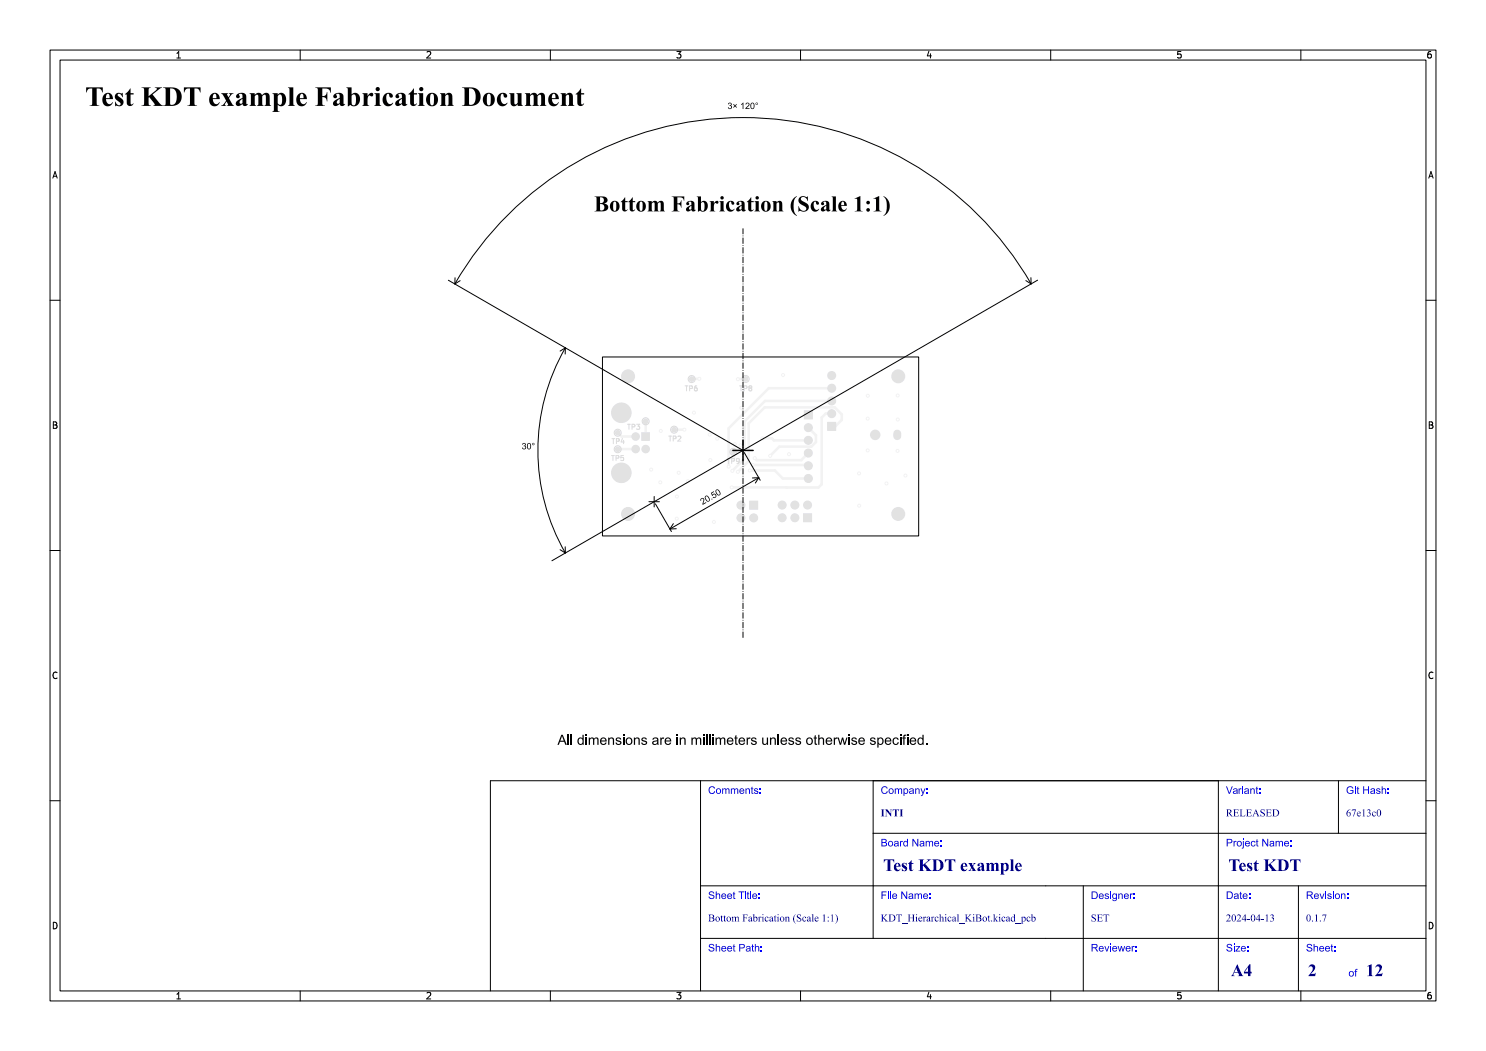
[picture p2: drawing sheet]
<svg xmlns="http://www.w3.org/2000/svg" width="297mm" height="210mm" viewBox="0 0 297 210" stroke-linecap="round" stroke-linejoin="round" font-family="sans-serif">
<defs><g id="words">
<text font-size="5.3" fill="#fff" x="17" y="21.5">Test KDT example Fabrication Document</text>
<text font-size="4.3" fill="#fff" x="109.5" y="42.5">Bottom Fabrication (Scale 1:1)</text>
<g font-size="3.3" fill="#fff">
<text x="176.5" y="174.3">Test KDT example</text>
<text x="245.5" y="174.3">Test KDT</text>
<text x="246" y="195.3">A4</text>
<text x="261.4" y="195.3">2</text>
<text x="273" y="195.3">12</text>
</g>
<g font-size="2" fill="#fff">
<text x="141.5" y="158.8">Comments:</text>
<text x="176" y="158.8">Company:</text>
<text x="245" y="158.8">Variant:</text>
<text x="269" y="158.8">Git Hash:</text>
<text x="176" y="163.3">INTI</text>
<text x="245" y="163.3">RELEASED</text>
<text x="269" y="163.3">67e13c0</text>
<text x="176" y="169.3">Board Name:</text>
<text x="245" y="169.3">Project Name:</text>
<text x="141.5" y="179.8">Sheet Title:</text>
<text x="176" y="179.8">File Name:</text>
<text x="218" y="179.8">Designer:</text>
<text x="245" y="179.8">Date:</text>
<text x="261" y="179.8">Revision:</text>
<text x="141.5" y="184.3">Bottom Fabrication (Scale 1:1)</text>
<text x="176" y="184.3">KDT_Hierarchical_KiBot.kicad_pcb</text>
<text x="218" y="184.3">SET</text>
<text x="245" y="184.3">2024-04-13</text>
<text x="261" y="184.3">0.1.7</text>
<text x="141.5" y="190.3">Sheet Path:</text>
<text x="218" y="190.3">Reviewer:</text>
<text x="245" y="190.3">Size:</text>
<text x="261" y="190.3">Sheet:</text>
<text x="269.5" y="195.3">of</text>
</g>
<g font-size="1.7" fill="#fff">
<text x="35" y="11.6">1</text>
<text x="85" y="11.6">2</text>
<text x="135" y="11.6">3</text>
<text x="185" y="11.6">4</text>
<text x="235" y="11.6">5</text>
<text x="285" y="11.6">6</text>
<text x="10.5" y="35.6">A</text>
<text x="285.5" y="35.6">A</text>
<text x="10.5" y="85.6">B</text>
<text x="285.5" y="85.6">B</text>
<text x="10.5" y="135.6">C</text>
<text x="285.5" y="135.6">C</text>
<text x="10.5" y="185.6">D</text>
<text x="285.5" y="185.6">D</text>
<text x="35" y="199.7">1</text>
<text x="85" y="199.7">2</text>
<text x="135" y="199.7">3</text>
<text x="185" y="199.7">4</text>
<text x="235" y="199.7">5</text>
<text x="285" y="199.7">6</text>
</g>
<g font-size="1.3" fill="#fff">
<text x="147.9" y="78.2">TP8</text>
<text x="145.4" y="92.7">TP9</text>
</g>
</g></defs>
<path d="M120.4 71.3h63.2v35.8h-63.2z" fill="none" stroke="#000" stroke-width=".2"/>
<g fill="#f2f2f2">
<path d="M165.4 84.3h1.7v1.7h-1.7z" fill-rule="evenodd"/>
<path d="M160.7 82.1h1.7v1.7h-1.7z" fill-rule="evenodd"/>
<path d="M128.2 86.4h1.6v1.6h-1.6z" fill-rule="evenodd"/>
<path d="M160.6 102.6h1.7v1.7h-1.7z" fill-rule="evenodd"/>
<path d="M149.8 100.1h1.7v1.7h-1.7z" fill-rule="evenodd"/>
</g>
<g fill="#f2f2f2">
<circle cx="166.2" cy="82.7" r=".85"/>
<circle cx="166.2" cy="80.1" r=".85"/>
<circle cx="166.2" cy="77.6" r=".85"/>
<circle cx="166.2" cy="75" r=".85"/>
<circle cx="161.6" cy="85.5" r=".85"/>
<circle cx="161.6" cy="88" r=".85"/>
<circle cx="161.6" cy="90.5" r=".85"/>
<circle cx="161.6" cy="93.1" r=".85"/>
<circle cx="161.6" cy="95.6" r=".85"/>
<circle cx="129" cy="89.7" r=".8"/>
<circle cx="127" cy="89.7" r=".8"/>
<circle cx="127" cy="87.2" r=".8"/>
<circle cx="124.2" cy="82.5" r="2"/>
<circle cx="124.2" cy="94.5" r="2"/>
<circle cx="161.4" cy="100.9" r=".85"/>
<circle cx="158.9" cy="103.5" r=".85"/>
<circle cx="158.9" cy="100.9" r=".85"/>
<circle cx="156.3" cy="103.5" r=".85"/>
<circle cx="156.3" cy="100.9" r=".85"/>
<circle cx="148.1" cy="100.9" r=".85"/>
<circle cx="150.6" cy="103.5" r=".85"/>
<circle cx="148.1" cy="103.5" r=".85"/>
<circle cx="129" cy="84.2" r=".5"/>
<circle cx="134.7" cy="85.9" r=".5"/>
<circle cx="138.2" cy="75.7" r=".5"/>
<circle cx="123.5" cy="89.8" r=".5"/>
<circle cx="149" cy="75.7" r=".5"/>
<circle cx="146.6" cy="90.3" r=".5"/>
<circle cx="123.5" cy="86.5" r=".5"/>
<circle cx="146.9" cy="88.8" r=".4"/>
<circle cx="138.7" cy="82.5" r=".4"/>
<circle cx="173.4" cy="79.1" r=".4"/>
<circle cx="179.4" cy="83.8" r=".4"/>
<circle cx="157.7" cy="90.8" r=".4"/>
<circle cx="179.4" cy="79" r=".4"/>
<circle cx="177.2" cy="96.6" r=".4"/>
<circle cx="135.3" cy="103.6" r=".4"/>
<circle cx="171.7" cy="101" r=".4"/>
<circle cx="173.4" cy="83.6" r=".4"/>
<circle cx="148.2" cy="81.5" r=".4"/>
<circle cx="130.1" cy="93.8" r=".4"/>
<circle cx="132.1" cy="86.1" r=".4"/>
<circle cx="132" cy="96.4" r=".4"/>
<circle cx="143.3" cy="87.7" r=".4"/>
<circle cx="179.4" cy="90.1" r=".4"/>
<circle cx="142.7" cy="104.3" r=".4"/>
<circle cx="173.4" cy="90" r=".4"/>
<circle cx="156.5" cy="74.9" r=".4"/>
<circle cx="171.7" cy="94.6" r=".4"/>
<circle cx="181" cy="95" r=".4"/>
<circle cx="148" cy="89" r=".4"/>
<circle cx="139.8" cy="75.7" r=".4"/>
<circle cx="147.5" cy="75.8" r=".4"/>
<circle cx="142" cy="91.9" r=".4"/>
<circle cx="141.8" cy="86.8" r=".4"/>
<circle cx="135.7" cy="94.5" r=".4"/>
<circle cx="135.3" cy="99.2" r=".4"/>
<circle cx="137.5" cy="96.1" r=".4"/>
<circle cx="136.8" cy="85.9" r=".4"/>
<circle cx="145.6" cy="93.2" r=".4"/>
<circle cx="146.4" cy="94.1" r=".4"/>
<circle cx="146.2" cy="97.4" r=".4"/>
<circle cx="147.5" cy="94.3" r=".4"/>
<circle cx="152.4" cy="87.6" r=".4"/>
<circle cx="150.5" cy="92.9" r=".4"/>
<circle cx="149.8" cy="94" r=".4"/>
<circle cx="150.8" cy="91.5" r=".4"/>
<circle cx="153.9" cy="91.1" r=".4"/>
<circle cx="146.6" cy="91.5" r=".4"/>
</g>
<g fill="none" stroke="#f2f2f2" stroke-width=".51">
<path d="M139.8 75.7h-1.6M149 75.7l-1.5 .1M166.2 77.6h-12.6l-8 8v7.6M123.5 86.5l.7 .7h2.8M127 89.7l-3.5 .1M129 84.2v3M134.7 85.9h2.1M149.8 94h5.1l1.6 1.6h5.1M150.5 92.9h10.9l.2 .2M152.4 87.6h1.9l.4 .4h6.9M161.6 90.5l-1.5 1.4h-8.9l-.4-.4M161.6 85.5l1.5 1.5v1.3l-.9 .9h-6.4l-1.9 1.9"/>
<path d="M166.2 80.1h-13.3l-4.1 4.1v7.4l-2.4 2.5M166.2 82.7h-1.2l-.8 .7v13.4l-.6 .6h-17.4M166.2 85.2h.7l1.3-1.3v-1.1l-1.4-1.4h-14l-3.2 3.2v7.5l-2.1 2.2"/>
</g>
<path d="M146.6 90.3v1.2" fill="none" stroke="#f2f2f2" stroke-width=".38"/>
<g fill="#fff">
<circle cx="146.9" cy="88.8" r=".2"/>
<circle cx="138.7" cy="82.5" r=".2"/>
<circle cx="173.4" cy="79.1" r=".2"/>
<circle cx="179.4" cy="83.8" r=".2"/>
<circle cx="157.7" cy="90.8" r=".2"/>
<circle cx="179.4" cy="79" r=".2"/>
<circle cx="177.2" cy="96.6" r=".2"/>
<circle cx="135.3" cy="103.6" r=".2"/>
<circle cx="171.7" cy="101" r=".2"/>
<circle cx="173.4" cy="83.6" r=".2"/>
<circle cx="148.2" cy="81.5" r=".2"/>
<circle cx="130.1" cy="93.8" r=".2"/>
<circle cx="132.1" cy="86.1" r=".2"/>
<circle cx="132" cy="96.4" r=".2"/>
<circle cx="143.3" cy="87.7" r=".2"/>
<circle cx="179.4" cy="90.1" r=".2"/>
<circle cx="142.7" cy="104.3" r=".2"/>
<circle cx="173.4" cy="90" r=".2"/>
<circle cx="156.5" cy="74.9" r=".2"/>
<circle cx="171.7" cy="94.6" r=".2"/>
<circle cx="181" cy="95" r=".2"/>
<circle cx="148" cy="89" r=".2"/>
<circle cx="139.8" cy="75.7" r=".2"/>
<circle cx="147.5" cy="75.8" r=".2"/>
<circle cx="142" cy="91.9" r=".2"/>
<circle cx="141.8" cy="86.8" r=".2"/>
<circle cx="135.7" cy="94.5" r=".2"/>
<circle cx="135.3" cy="99.2" r=".2"/>
<circle cx="137.5" cy="96.1" r=".2"/>
<circle cx="136.8" cy="85.9" r=".2"/>
<circle cx="145.6" cy="93.2" r=".2"/>
<circle cx="146.4" cy="94.1" r=".2"/>
<circle cx="146.2" cy="97.4" r=".2"/>
<circle cx="147.5" cy="94.3" r=".2"/>
<circle cx="152.4" cy="87.6" r=".2"/>
<circle cx="150.5" cy="92.9" r=".2"/>
<circle cx="149.8" cy="94" r=".2"/>
<circle cx="150.8" cy="91.5" r=".2"/>
<circle cx="153.9" cy="91.1" r=".2"/>
<circle cx="146.6" cy="91.5" r=".2"/>
</g>
<path d="M179.3 86.6v.5" fill="none" stroke="#fff" stroke-width="1.5"/>
<g fill="#fff">
<circle cx="174.9" cy="86.9" r="1"/>
<circle cx="166.2" cy="85.2" r=".5"/>
<circle cx="166.2" cy="82.7" r=".5"/>
<circle cx="166.2" cy="80.1" r=".5"/>
<circle cx="166.2" cy="77.6" r=".5"/>
<circle cx="166.2" cy="75" r=".5"/>
<circle cx="161.6" cy="82.9" r=".5"/>
<circle cx="161.6" cy="85.5" r=".5"/>
<circle cx="161.6" cy="88" r=".5"/>
<circle cx="161.6" cy="90.5" r=".5"/>
<circle cx="161.6" cy="93.1" r=".5"/>
<circle cx="161.6" cy="95.6" r=".5"/>
<circle cx="129" cy="87.2" r=".47"/>
<circle cx="129" cy="89.7" r=".47"/>
<circle cx="127" cy="89.7" r=".48"/>
<circle cx="127" cy="87.2" r=".48"/>
<circle cx="124.2" cy="82.5" r="1.15"/>
<circle cx="124.2" cy="94.5" r="1.15"/>
<circle cx="125.5" cy="75.2" r="1.35"/>
<circle cx="179.5" cy="102.7" r="1.35"/>
<circle cx="179.5" cy="75.2" r="1.35"/>
<circle cx="161.4" cy="103.5" r=".5"/>
<circle cx="161.4" cy="100.9" r=".5"/>
<circle cx="158.9" cy="103.5" r=".5"/>
<circle cx="158.9" cy="100.9" r=".5"/>
<circle cx="156.3" cy="103.5" r=".5"/>
<circle cx="156.3" cy="100.9" r=".5"/>
<circle cx="125.5" cy="102.7" r="1.35"/>
<circle cx="150.6" cy="100.9" r=".5"/>
<circle cx="148.1" cy="100.9" r=".5"/>
<circle cx="150.6" cy="103.5" r=".5"/>
<circle cx="148.1" cy="103.5" r=".5"/>
</g>
<path d="M179.3 86.6v.5" fill="none" stroke="#e2e2e2" stroke-width="1.6"/>
<g fill="#e2e2e2">
<circle cx="174.9" cy="86.9" r="1.05"/>
<circle cx="166.2" cy="82.7" r=".9"/>
<circle cx="166.2" cy="80.1" r=".9"/>
<circle cx="166.2" cy="77.6" r=".9"/>
<circle cx="166.2" cy="75" r=".9"/>
<circle cx="161.6" cy="85.5" r=".9"/>
<circle cx="161.6" cy="88" r=".9"/>
<circle cx="161.6" cy="90.5" r=".9"/>
<circle cx="161.6" cy="93.1" r=".9"/>
<circle cx="161.6" cy="95.6" r=".9"/>
<circle cx="129" cy="89.7" r=".85"/>
<circle cx="127" cy="89.7" r=".85"/>
<circle cx="127" cy="87.2" r=".85"/>
<circle cx="124.2" cy="82.5" r="2.05"/>
<circle cx="124.2" cy="94.5" r="2.05"/>
<circle cx="125.5" cy="75.2" r="1.4"/>
<circle cx="179.5" cy="102.7" r="1.4"/>
<circle cx="179.5" cy="75.2" r="1.4"/>
<circle cx="161.4" cy="100.9" r=".9"/>
<circle cx="158.9" cy="103.5" r=".9"/>
<circle cx="158.9" cy="100.9" r=".9"/>
<circle cx="156.3" cy="103.5" r=".9"/>
<circle cx="156.3" cy="100.9" r=".9"/>
<circle cx="125.5" cy="102.7" r="1.4"/>
<circle cx="148.1" cy="100.9" r=".9"/>
<circle cx="150.6" cy="103.5" r=".9"/>
<circle cx="148.1" cy="103.5" r=".9"/>
<circle cx="129" cy="84.2" r=".55"/>
<circle cx="134.7" cy="85.9" r=".55"/>
<circle cx="138.2" cy="75.7" r=".55"/>
<circle cx="123.5" cy="89.8" r=".55"/>
<circle cx="149" cy="75.7" r=".55"/>
<circle cx="146.6" cy="90.3" r=".55"/>
<circle cx="123.5" cy="86.5" r=".55"/>
</g>
<g fill="#e2e2e2">
<path d="M165.3 84.3h1.8v1.8h-1.8z" fill-rule="evenodd"/>
<path d="M160.7 82h1.7v1.8h-1.7z" fill-rule="evenodd"/>
<path d="M128.2 86.4h1.7v1.7h-1.7z" fill-rule="evenodd"/>
<path d="M160.5 102.6h1.8v1.7h-1.8z" fill-rule="evenodd"/>
<path d="M149.8 100.1h1.7v1.7h-1.7z" fill-rule="evenodd"/>
</g>
<g fill="none" stroke="#dbdbdb" stroke-width=".2">
<path d="M136.9 77.1h.6M137.2 77.1v1M137.8 77.6h.5l.1-.4-.6-.1v1M139.3 77.1l-.5 .2v.6l.2 .2 .3-.1v-.5h-.3l-.2 .2M147.8 77.1h.6M148.1 77.1v1M148.7 77.6h.5l.1-.4-.6-.1v1M149.9 77.5l-.2-.2 .2-.2 .4 .2-.2 .2M149.9 77.5l-.2 .2 .2 .4 .4-.2-.2-.4M149.9 77.5h.2M122.2 91h.6M122.3 87.6h.6"/>
<path d="M122.5 91v1M122.6 87.6v1M123.1 91.6l.5-.1 .1-.4-.6-.1v1M123.2 88.2l.5-.1v-.4l-.5-.1v1M124.4 87.6l-.2 .7h.6M124.6 91h-.5v.5h.5v.4h-.5M124.6 88v.6M125.4 84.8h.6M125.7 84.8v1M126.3 85.3h.5l.1-.4-.6-.1v1M127.2 84.8h.7l-.4 .4 .3 .1v.4h-.6M133.7 87.1h.5"/>
<path d="M133.9 87.1v1M134.6 87.7l.4-.1 .1-.4-.5-.1v1M135.5 87.2l.4-.1 .2 .3-.6 .7h.6M145.3 91.6h.6M145.6 91.6v1M146.2 92.1h.5l.1-.4-.6-.1v1M147.8 92l-.2 .2h-.3l-.1-.5 .4-.1 .2 .2-.1 .6-.4 .2"/>
<circle cx="138.2" cy="75.7" r=".7"/>
<circle cx="149" cy="75.7" r=".7"/>
<circle cx="123.5" cy="86.5" r=".7"/>
<circle cx="123.5" cy="89.8" r=".7"/>
<circle cx="129" cy="84.2" r=".7"/>
<circle cx="134.7" cy="85.9" r=".7"/>
<circle cx="146.6" cy="90.3" r=".7"/>
</g>
<g fill="none" stroke="#000" stroke-width=".2">
<path d="M10 10h277v190h-277zM12 12h273v186h-273zM35.3 11.6h.8M35.3 10.7l.4-.4v1.3M60 10v2M85.3 10.4l.5-.1 .3 .4-.8 .9h.8M110 10v2M135.3 10.3h.8l-.4 .5 .3 .1v.6l-.2 .1-.5-.1M160 10v2M185.7 10.2l-.4 1h.9M186 10.7v.9M210 10v2"/>
<path d="M236 10.3h-.6l-.1 .6 .2-.1 .5 .1 .1 .1-.1 .5-.2 .1-.5-.1M260 10v2M286 10.3l-.4 .1-.2 .2-.1 .7 .3 .3 .4-.1 .1-.5-.1-.1-.4-.1-.3 .2M10.6 35.6l.4-1.3 .4 1.3M10.7 35.2h.6M285.6 35.6l.4-1.3 .4 1.3M285.7 35.2h.6M10 60h2M89.6 56l58.9 34M90.9 55.5v1.2M92 56.1l-1.1 .6M148.5 45.7v1"/>
<path d="M148.5 47.1v.1M148.5 47.6v1.1M148.5 49.1h.1M148.5 49.5v1.1M148.5 51h.1M148.5 51.4v1.1M148.5 52.9h.1M148.5 53.3v1.1M148.5 54.8h.1M148.5 55.2v1.1M148.5 56.7v.1M148.5 57.2v1.1"/>
<path d="M148.5 58.7h.1M148.5 59.1v1.1M205 56.1l1.1 .6M206 55.5l.1 1.2M206.1 56.7a66.5 66.5 0 0 0-115.2 0M207.4 56l-58.9 34M285 60h2M113 69.5a41 41 0 0 0 0 41M113 69.5l-1.1 .7M113 69.5v1.2M148.5 60.6h.1M148.5 61v1.1"/>
<path d="M148.5 62.5h.1M148.5 62.9v1.1M148.5 64.4h.1M148.5 64.8v1.1M148.5 66.3v.1M148.5 66.8v1.1M148.5 68.3h.1M148.5 68.7v1.1M148.5 70.2h.1M148.5 70.6v1.1M148.5 72.1h.1M148.5 72.5v1.1"/>
<path d="M148.5 74h.1M148.5 74.4v1.1M148.5 75.9v.1M148.5 76.4v1.1M148.5 77.9h.1M148.5 78.3v1.1M148.5 79.8h.1M10.7 84.3h.4l.2 .2-.2 .4 .2 .1 .1 .3-.2 .3h-.5zM10.7 84.9h.4M130.7 99.2v2.1M148.5 80.2v1.1M148.5 81.7h.1"/>
<path d="M148.5 82.1v1.1M148.5 83.6h.1M148.5 84v1.1M148.5 85.5v.1M148.5 86v1.1M148.5 87.5h.1M148.5 87.9v1.1M148.5 89.4h.1M148.5 89.8v1.1M148.5 91.3h.1M148.5 91.7v1.1M148.5 93.2h.1"/>
<path d="M148.5 93.6v1.1M148.5 95.1v.1M148.5 95.6v1.1M148.5 97.1h.1M148.5 97.5v1.1M148.5 99h.1M148.5 99.4v1.1M148.5 90l-38.2 22M148.8 90.4l3.1 5.6M151.7 95.5l-17.8 10.2M151.7 95.5h-1.3M151.7 95.5l-.7 1"/>
<path d="M285.7 84.3h.4l.2 .2-.2 .4 .2 .1 .1 .3-.2 .3h-.5zM285.7 84.9h.4M10 110h2M111.9 109.8l1.1 .7M113 109.3v1.2M129.7 100.2h2.1M131 100.7l3.2 5.5M134.6 104.6l-.7 1.1M135.2 105.6l-1.3 .1M148.5 100.9h.1M148.5 101.3v1.1M148.5 102.8h.1"/>
<path d="M148.5 103.2v1.1M148.5 104.7v.1M148.5 105.2v1.1M148.5 106.7h.1M148.5 107.1v1.1M148.5 108.6h.1M148.5 109v1.1M148.5 110.5h.1M148.5 110.9v1.1M148.5 112.4h.1M148.5 112.8v1.1M148.5 114.3v.1"/>
<path d="M148.5 114.8v1.1M148.5 116.3h.1M148.5 116.7v1.1M148.5 118.2h.1M148.5 118.6v1.1M285 110h2M11.4 134.4a.62 .62 0 0 0-.9 .5 .62 .62 0 0 0 .7 .7l.2-.1M148.5 120.1h.1M148.5 120.5v1.1M148.5 122h.1M148.5 122.4v1.1M148.5 123.9v.1"/>
<path d="M148.5 124.4v1.1M148.5 125.9h.1M148.5 126.3v1.1M286.4 134.4a.62 .62 0 0 0-.9 .5 .62 .62 0 0 0 .7 .7l.2-.1M10 160h2M285 160h2M10.7 184.3a.66 .66 0 0 1 .7 .6 .66 .66 0 0 1-.7 .7zM35.3 198.7l.4-.4v1.3M35.3 199.6h.8M60 198v2M85.3 198.4l.5-.1 .3 .4-.8 .9h.8M110 198v2"/>
<path d="M135.3 198.3h.8l-.4 .5 .3 .1v.6l-.2 .1-.5-.1M160 198v2M185.7 198.2l-.4 1h.9M186 198.7v.9M210 198v2M236 198.3h-.6l-.1 .6 .2-.1 .5 .1 .1 .1-.1 .5-.2 .1-.5-.1M260 198v2M285.7 184.3a.66 .66 0 0 1 .7 .6 .66 .66 0 0 1-.7 .7zM286 198.3l-.4 .1-.2 .2-.1 .8 .3 .2 .4-.1 .1-.5-.1-.1-.4-.1-.3 .2"/>
</g>
<g fill="#000">
<path d="M145.6 20.6a.34 .34 0 0 1 .5 0 .34 .34 0 0 1 0 .5 .4 .4 0 0 1 0 .7 .4 .4 0 0 1-.6-.4h.1a.26 .26 0 0 0 .3 .3 .26 .26 0 0 0 .2-.4 .26 .26 0 0 0-.3-.1v-.2a.22 .22 0 0 0 .3-.1 .22 .22 0 0 0-.2-.3 .22 .22 0 0 0-.2 .3l-.2-.1z" fill-rule="evenodd"/>
<path d="M146.6 20.8l.3 .2 .3-.2 .1 .1-.3 .3 .3 .2-.1 .1-.3-.2-.3 .2-.1-.1 .3-.2-.3-.3z" fill-rule="evenodd"/>
<path d="M148.1 20.8l.5-.3v1.3h-.2v-1l-.3 .2z" fill-rule="evenodd"/>
<path d="M149.1 20.6a.45 .45 0 0 1 .7 .2 .45 .45 0 0 1-.4 .6l-.2 .2h.6v.2h-.8l.4-.6a.27 .27 0 0 0 .3-.3 .27 .27 0 0 0-.3-.2 .27 .27 0 0 0-.2 .2h-.2z" fill-rule="evenodd"/>
<path d="M150.2 20.6h.5l.1 .6h-.2a.32 .32 0 0 0 0-.5 .32 .32 0 0 0-.4 0 .32 .32 0 0 0-.1 .5 .32 .32 0 0 0 .1 .4 .32 .32 0 0 0 .4 0 .32 .32 0 0 0 0-.4h.2a.46 .46 0 0 1-.4 .6 .46 .46 0 0 1-.4-.6z" fill-rule="evenodd"/>
<path d="M151.1 20.6l.3-.1 .1 .2a.18 .18 0 0 0-.3-.1 .18 .18 0 0 0 0 .3l.2-.2a.22 .22 0 0 1-.3 .2 .22 .22 0 0 1 0-.3z" fill-rule="evenodd"/>
<path d="M104.4 88.6a.34 .34 0 0 1 .6 0 .34 .34 0 0 1-.1 .5 .4 .4 0 0 1 0 .7 .4 .4 0 0 1-.6-.4h.2a.26 .26 0 0 0 .3 .3 .26 .26 0 0 0 .2-.4 .26 .26 0 0 0-.4-.1l.1-.2a.22 .22 0 0 0 .2-.1 .22 .22 0 0 0-.2-.3 .22 .22 0 0 0-.2 .3l-.2-.1z" fill-rule="evenodd"/>
<path d="M105.5 88.6l.2-.1 .3 .1 .2 .6h-.2a.32 .32 0 0 0 0-.5 .32 .32 0 0 0-.5 0 .32 .32 0 0 0 0 .5 .32 .32 0 0 0 0 .4 .32 .32 0 0 0 .5 0 .32 .32 0 0 0 0-.4h.2a.46 .46 0 0 1-.5 .6 .46 .46 0 0 1-.4-.6z" fill-rule="evenodd"/>
<path d="M106.4 88.6l.3-.1 .1 .2a.18 .18 0 0 0-.2-.1 .18 .18 0 0 0-.1 .3l.2-.2a.21 .21 0 0 1-.3 .2 .21 .21 0 0 1 0-.3z" fill-rule="evenodd"/>
<path d="M141 99.1a.66 .66 0 0 1 .7 .1 .66 .66 0 0 1 .2 .7h-.2l-.1-.4a.32 .32 0 0 0-.3-.4 .32 .32 0 0 0-.3 .3 .32 .32 0 0 0 .1 .4l.4 .3 .4-.2-.1 .2a.66 .66 0 0 1-.8-.2 .66 .66 0 0 1 0-.8z" fill-rule="evenodd"/>
<path d="M142.2 99.7l.1-.1 .1 .2h-.1z" fill-rule="evenodd"/>
<path d="M142.1 98.5l.6-.3v.1l-.4 .2 .1 .4a.42 .42 0 0 1 .6-.1 .42 .42 0 0 1 .1 .6 .42 .42 0 0 1-.7 0l.2-.1a.28 .28 0 0 0 .4-.1 .28 .28 0 0 0-.2-.4 .28 .28 0 0 0-.3 .3h-.2z" fill-rule="evenodd"/>
<path d="M143.1 97.9a.66 .66 0 0 1 .7 .1 .66 .66 0 0 1 .2 .7h-.1l-.2-.4a.32 .32 0 0 0-.2-.4 .32 .32 0 0 0-.4 .2 .32 .32 0 0 0 .2 .4l.3 .4 .4-.2v.1a.66 .66 0 0 1-.8-.1 .66 .66 0 0 1-.1-.8z" fill-rule="evenodd"/>
<path d="M140.1 99.7a.44 .44 0 0 1 .6-.1 .44 .44 0 0 1 0 .7l-.1 .4 .5-.4 .1 .2-.8 .4 .2-.8a.27 .27 0 0 0 .1-.3 .27 .27 0 0 0-.4-.1 .27 .27 0 0 0-.1 .3h-.2z" fill-rule="evenodd"/>
<path d="M112.2 146.8h.3l.5 1.2h-.3l-.4-1-.3 1h1l.3 .8h-.3l-.2-.6h-.9l-.2 .6h-.3z" fill-rule="evenodd"/>
<path d="M115.6 147.5a.54 .54 0 0 1 .8 0v-.7h.3v1.3h-.3a.44 .44 0 0 0-.4-.5 .44 .44 0 0 0-.3 .6 .4 .4 0 0 0 .4 .5 .4 .4 0 0 0 .3-.6h.3v.7h-.3v-.2a.67 .67 0 0 1-.9 0 .67 .67 0 0 1 0-.9z" fill-rule="evenodd"/>
<path d="M117 146.8h.3v.3h-.3z" fill-rule="evenodd"/>
<path d="M117 147.4h.3v1.4h-.3z" fill-rule="evenodd"/>
<path d="M117.7 147.4h.2v.2l.5-.2a.39 .39 0 0 0 .7 0 .43 .43 0 0 1 .5 .4v1h-.2v-.9a.32 .32 0 0 0-.4-.3 .32 .32 0 0 0-.2 .4v.8h-.3v-.9a.34 .34 0 0 0-.4-.3 .34 .34 0 0 0-.2 .5v.7h-.2z" fill-rule="evenodd"/>
<path d="M120.1 147.5a.66 .66 0 0 1 .7-.1 .66 .66 0 0 1 .4 .6h-.2a.41 .41 0 0 0-.4-.5 .41 .41 0 0 0-.4 .5h1l.1 .2h-1.1a.42 .42 0 0 0 .3 .4 .42 .42 0 0 0 .5-.2h.2a.73 .73 0 0 1-1.1 .3 .73 .73 0 0 1 0-1.2z" fill-rule="evenodd"/>
<path d="M121.6 147.4h.2v.2a.52 .52 0 0 1 .6-.2 .52 .52 0 0 1 .3 .5v.9h-.2v-.9a.36 .36 0 0 0-.4-.3 .36 .36 0 0 0-.3 .4v.8h-.2z" fill-rule="evenodd"/>
<path d="M123.1 147.5l.4-.1a.52 .52 0 0 1 .7 .4h-.3a.28 .28 0 0 0-.3-.3 .28 .28 0 0 0-.2 .4 .62 .62 0 0 1 .8 .6 .64 .64 0 0 1-.6 .4 .64 .64 0 0 1-.6-.5h.3a.32 .32 0 0 0 .3 .3 .32 .32 0 0 0 .3-.4 .71 .71 0 0 1-.8-.6z" fill-rule="evenodd"/>
<path d="M124.5 146.8h.3v.3h-.3z" fill-rule="evenodd"/>
<path d="M124.5 147.4h.3v1.4h-.3z" fill-rule="evenodd"/>
<path d="M125.3 147.5a.69 .69 0 0 1 .7-.1 .69 .69 0 0 1 .4 .7h-.3a.48 .48 0 0 0-.6-.5 .48 .48 0 0 0-.2 .8l.3 .2a.45 .45 0 0 0 .5-.5h.3a.73 .73 0 0 1-1 .7 .73 .73 0 0 1-.2-1.2z" fill-rule="evenodd"/>
<path d="M126.7 147.4h.2v.2a.52 .52 0 0 1 .6-.2 .52 .52 0 0 1 .4 .5v.9h-.3v-.9a.36 .36 0 0 0-.4-.3 .36 .36 0 0 0-.3 .4v.8h-.2z" fill-rule="evenodd"/>
<path d="M128.3 147.5l.3-.1a.52 .52 0 0 1 .7 .4h-.2a.28 .28 0 0 0-.4-.3 .28 .28 0 0 0-.2 .4 .62 .62 0 0 1 .8 .6 .64 .64 0 0 1-.6 .4 .64 .64 0 0 1-.6-.5h.3a.32 .32 0 0 0 .3 .3 .32 .32 0 0 0 .3-.4 .71 .71 0 0 1-.8-.6z" fill-rule="evenodd"/>
<path d="M130.5 147.5l.1-.1a.63 .63 0 0 1 .8 0 .63 .63 0 0 1 .2 .8h-.7a.25 .25 0 0 0-.3 .1 .25 .25 0 0 0 .1 .3l.2 .1a.42 .42 0 0 0 .4-.5h.3l.1 .6h-.3v-.1a.52 .52 0 0 1-.7 .2 .52 .52 0 0 1-.3-.7l.8-.2a.22 .22 0 0 0 .1-.3 .22 .22 0 0 0-.3-.2l-.3 .1-.1 .2h-.2z" fill-rule="evenodd"/>
<path d="M132 147.4h.2v.2l.2-.2h.3v.3a.33 .33 0 0 0-.4 0 .33 .33 0 0 0-.1 .4v.7h-.2z" fill-rule="evenodd"/>
<path d="M133 147.5a.66 .66 0 0 1 .7-.1 .66 .66 0 0 1 .5 .6h-.3a.41 .41 0 0 0-.4-.5 .41 .41 0 0 0-.4 .5h1.1v.2h-1.1a.42 .42 0 0 0 .3 .4 .42 .42 0 0 0 .5-.2h.3a.73 .73 0 0 1-1.2 .3 .73 .73 0 0 1 0-1.2z" fill-rule="evenodd"/>
<path d="M135.2 146.8h.3v.3h-.3z" fill-rule="evenodd"/>
<path d="M135.2 147.4h.3v1.4h-.3z" fill-rule="evenodd"/>
<path d="M135.9 147.4h.2v.2a.52 .52 0 0 1 .6-.2 .52 .52 0 0 1 .3 .5v.9h-.2v-.9a.36 .36 0 0 0-.4-.3 .36 .36 0 0 0-.3 .4v.8h-.2z" fill-rule="evenodd"/>
<path d="M138.2 147.4h.2v.2l.6-.2a.39 .39 0 0 0 .6 0 .43 .43 0 0 1 .6 .4v1h-.3v-.9a.32 .32 0 0 0-.3-.3 .32 .32 0 0 0-.3 .4v.8h-.2v-.9a.34 .34 0 0 0-.5-.3 .34 .34 0 0 0-.2 .5v.7h-.2z" fill-rule="evenodd"/>
<path d="M140.5 146.8h.3v.3h-.3z" fill-rule="evenodd"/>
<path d="M140.5 147.4h.3v1.4h-.3z" fill-rule="evenodd"/>
<path d="M142.4 146.8h.2v.3h-.2z" fill-rule="evenodd"/>
<path d="M142.4 147.4h.2v1.4h-.2z" fill-rule="evenodd"/>
<path d="M143 147.4h.2v.2l.6-.2a.39 .39 0 0 0 .6 0 .43 .43 0 0 1 .6 .4v1h-.3v-.9a.32 .32 0 0 0-.3-.3 .32 .32 0 0 0-.3 .4v.8h-.2v-.9a.34 .34 0 0 0-.5-.3 .34 .34 0 0 0-.1 .5v.7h-.3z" fill-rule="evenodd"/>
<path d="M145.4 147.5a.66 .66 0 0 1 .8-.1 .66 .66 0 0 1 .4 .6h-.3a.41 .41 0 0 0-.4-.5 .41 .41 0 0 0-.4 .5h1.1v.2h-1.1a.42 .42 0 0 0 .3 .4 .42 .42 0 0 0 .5-.2h.3a.73 .73 0 0 1-1.1 .3 .73 .73 0 0 1-.1-1.2z" fill-rule="evenodd"/>
<path d="M146.9 147l.3-.1v.5h.2v.2h-.2v.8l.3 .4a.36 .36 0 0 1-.4 0 .36 .36 0 0 1-.2-.4v-.8h-.1v-.2h.1z" fill-rule="evenodd"/>
<path d="M147.8 147.5a.66 .66 0 0 1 .7-.1 .66 .66 0 0 1 .4 .6h-.2a.41 .41 0 0 0-.4-.5 .41 .41 0 0 0-.4 .5h1v.2h-1.1a.42 .42 0 0 0 .4 .4 .42 .42 0 0 0 .5-.2h.2a.73 .73 0 0 1-1.1 .3 .73 .73 0 0 1 0-1.2z" fill-rule="evenodd"/>
<path d="M149.2 147.4h.2v.2l.3-.2h.2v.3a.33 .33 0 0 0-.4 0 .33 .33 0 0 0 0 .4v.7h-.3z" fill-rule="evenodd"/>
<path d="M150.2 147.5l.3-.1a.52 .52 0 0 1 .7 .4h-.2a.28 .28 0 0 0-.4-.3 .28 .28 0 0 0-.1 .4 .62 .62 0 0 1 .8 .6 .64 .64 0 0 1-.7 .4 .64 .64 0 0 1-.5-.5h.2a.32 .32 0 0 0 .4 .3 .32 .32 0 0 0 .2-.4 .71 .71 0 0 1-.8-.6z" fill-rule="evenodd"/>
<path d="M152.3 147.4h.3v.8a.37 .37 0 0 0 .3 .5 .37 .37 0 0 0 .4-.5v-.8h.2v1.4h-.2v-.2a.52 .52 0 0 1-.6 .2 .52 .52 0 0 1-.4-.5z" fill-rule="evenodd"/>
<path d="M153.9 147.4h.2v.2a.52 .52 0 0 1 .6-.2 .52 .52 0 0 1 .4 .5v.9h-.3v-.9a.36 .36 0 0 0-.4-.3 .36 .36 0 0 0-.3 .4v.8h-.2z" fill-rule="evenodd"/>
<path d="M156.2 147.5a.66 .66 0 0 1 .7-.1 .66 .66 0 0 1 .4 .6h-.2a.41 .41 0 0 0-.4-.5 .41 .41 0 0 0-.4 .5h1v.2h-1.1a.42 .42 0 0 0 .4 .4 .42 .42 0 0 0 .5-.2h.2a.73 .73 0 0 1-1.1 .3 .73 .73 0 0 1 0-1.2z" fill-rule="evenodd"/>
<path d="M157.7 147.5l.3-.1a.52 .52 0 0 1 .7 .4h-.3a.28 .28 0 0 0-.3-.3 .28 .28 0 0 0-.2 .4 .62 .62 0 0 1 .8 .6 .64 .64 0 0 1-.6 .4 .64 .64 0 0 1-.6-.5h.3a.32 .32 0 0 0 .3 .3 .32 .32 0 0 0 .3-.4 .71 .71 0 0 1-.8-.6z" fill-rule="evenodd"/>
<path d="M159.1 147.5l.3-.1a.52 .52 0 0 1 .7 .4h-.3a.28 .28 0 0 0-.3-.3 .28 .28 0 0 0-.2 .4 .62 .62 0 0 1 .8 .6 .64 .64 0 0 1-.6 .4 .64 .64 0 0 1-.6-.5h.3a.32 .32 0 0 0 .3 .3 .32 .32 0 0 0 .3-.4 .71 .71 0 0 1-.8-.6z" fill-rule="evenodd"/>
<path d="M161.3 147.5a.69 .69 0 0 1 .8-.1 .69 .69 0 0 1 .4 .7h-.3a.48 .48 0 0 0-.6-.5 .48 .48 0 0 0-.2 .8l.3 .2a.45 .45 0 0 0 .5-.5h.3a.73 .73 0 0 1-1 .7 .73 .73 0 0 1-.2-1.2z" fill-rule="evenodd"/>
<path d="M162.8 147l.2-.1v.5h.3v.2h-.3v.8l.3 .4a.36 .36 0 0 1-.4 0 .36 .36 0 0 1-.1-.4v-.8h-.2v-.2h.2z" fill-rule="evenodd"/>
<path d="M163.5 146.8h.3v.7a.52 .52 0 0 1 .6-.1 .52 .52 0 0 1 .3 .5v.9h-.2v-.9a.36 .36 0 0 0-.4-.3 .36 .36 0 0 0-.3 .4v.8h-.3z" fill-rule="evenodd"/>
<path d="M165.2 147.5a.66 .66 0 0 1 .7-.1 .66 .66 0 0 1 .4 .6h-.2a.41 .41 0 0 0-.4-.5 .41 .41 0 0 0-.4 .5h1v.2h-1a.42 .42 0 0 0 .3 .4 .42 .42 0 0 0 .5-.2h.2a.73 .73 0 0 1-1.1 .3 .73 .73 0 0 1 0-1.2z" fill-rule="evenodd"/>
<path d="M166.6 147.4h.3v.2l.2-.2h.2v.3a.33 .33 0 0 0-.3 0 .33 .33 0 0 0-.1 .4v.7h-.3z" fill-rule="evenodd"/>
<path d="M167.4 147.4h.3l.3 1.1 .3-1.1h.2l.3 1.1 .4-1.1h.2l-.5 1.4h-.2l-.3-1.1-.3 1.1h-.3z" fill-rule="evenodd"/>
<path d="M169.6 146.8h.2v.3h-.2z" fill-rule="evenodd"/>
<path d="M169.6 147.4h.2v1.4h-.2z" fill-rule="evenodd"/>
<path d="M170.3 147.5l.3-.1a.52 .52 0 0 1 .7 .4h-.3a.28 .28 0 0 0-.3-.3 .28 .28 0 0 0-.2 .4 .62 .62 0 0 1 .8 .6 .64 .64 0 0 1-.6 .4 .64 .64 0 0 1-.6-.5h.3a.32 .32 0 0 0 .3 .3 .32 .32 0 0 0 .3-.4 .71 .71 0 0 1-.8-.6z" fill-rule="evenodd"/>
<path d="M171.7 147.5a.66 .66 0 0 1 .7-.1 .66 .66 0 0 1 .5 .6h-.3a.41 .41 0 0 0-.4-.5 .41 .41 0 0 0-.4 .5h1.1v.2h-1.1a.42 .42 0 0 0 .3 .4 .42 .42 0 0 0 .5-.2h.3a.73 .73 0 0 1-1.2 .3 .73 .73 0 0 1 0-1.2z" fill-rule="evenodd"/>
<path d="M174 147.5l.3-.1a.52 .52 0 0 1 .7 .4h-.2a.28 .28 0 0 0-.4-.3 .28 .28 0 0 0-.1 .4 .62 .62 0 0 1 .7 .6 .64 .64 0 0 1-.6 .4 .64 .64 0 0 1-.5-.5h.2a.32 .32 0 0 0 .3 .3 .32 .32 0 0 0 .3-.4 .71 .71 0 0 1-.8-.6z" fill-rule="evenodd"/>
<path d="M175.3 147.4h.3v.2a.6 .6 0 0 1 .7-.2 .6 .6 0 0 1 .3 .7h-.2a.44 .44 0 0 0-.6-.5 .44 .44 0 0 0-.2 .7 .4 .4 0 0 0 .5 .3 .4 .4 0 0 0 .3-.5h.2a.61 .61 0 0 1-.3 .7 .61 .61 0 0 1-.7-.1v.7h-.3z" fill-rule="evenodd"/>
<path d="M177 147.5a.66 .66 0 0 1 .7-.1 .66 .66 0 0 1 .4 .6h-.2a.41 .41 0 0 0-.4-.5 .41 .41 0 0 0-.4 .5h1l.1 .2h-1.1a.42 .42 0 0 0 .3 .4 .42 .42 0 0 0 .5-.2h.3a.73 .73 0 0 1-1.2 .3 .73 .73 0 0 1 0-1.2z" fill-rule="evenodd"/>
<path d="M178.6 147.5l.7-.1 .3 .4h-.2l-.1-.2a.5 .5 0 0 0-.7 .5 .5 .5 0 0 0 .7 .5l.1-.3h.2a.69 .69 0 0 1-.9 .5 .69 .69 0 0 1-.2-1.1z" fill-rule="evenodd"/>
<path d="M179.9 146.8h.2v.3h-.2z" fill-rule="evenodd"/>
<path d="M179.9 147.4h.2v1.4h-.2z" fill-rule="evenodd"/>
<path d="M180.6 146.9l.6-.1-.1 .2a.25 .25 0 0 0-.3 .1 .25 .25 0 0 0 0 .3h.3v.2h-.3v1.2h-.3v-1.2h-.2v-.2h.2z" fill-rule="evenodd"/>
<path d="M181.3 146.8h.2v.3h-.2z" fill-rule="evenodd"/>
<path d="M181.3 147.4h.2v1.4h-.2z" fill-rule="evenodd"/>
<path d="M182 147.5a.66 .66 0 0 1 .7-.1 .66 .66 0 0 1 .4 .6h-.2a.41 .41 0 0 0-.4-.5 .41 .41 0 0 0-.4 .5h1v.2h-1a.42 .42 0 0 0 .3 .4 .42 .42 0 0 0 .5-.2h.2a.73 .73 0 0 1-1.1 .3 .73 .73 0 0 1 0-1.2z" fill-rule="evenodd"/>
<path d="M183.5 147.5a.54 .54 0 0 1 .9 0v-.7h.2v1.3h-.2a.44 .44 0 0 0-.5-.5 .44 .44 0 0 0-.3 .6 .4 .4 0 0 0 .5 .5 .4 .4 0 0 0 .3-.6h.2v.7h-.2v-.2a.7 .7 0 0 1-1-.1 .7 .7 0 0 1 .1-1z" fill-rule="evenodd"/>
<path d="M185.1 148.6h.2v.2h-.2z" fill-rule="evenodd"/>
</g>
<path d="M113.6 146.8v2M114.2 146.8v2M141.3 146.8v2M141.9 146.8v2M155.6 146.8v2" fill="none" stroke="#000" stroke-width=".25"/>
<path d="M146.5 90h4M148.5 88v4" fill="none" stroke="#000" stroke-width=".3"/>
<path d="M261.8 192.8a.67 .67 0 0 1 1 .2 .67 .67 0 0 1-.2 .9l-.6 .7h.7l.3-.2-.2 .6h-1.3l.4-.5a.94 .94 0 0 0 .3-1.4h-.3l-.4 .2z" fill-rule="evenodd" fill="#00007f"/>
<g fill="#00f">
<path d="M261.3 188.7h.7l.2 .3-.1 .1a.32 .32 0 0 0-.4-.4 .32 .32 0 0 0-.2 .5h.2a.5 .5 0 0 1 .6 .6 .5 .5 0 0 1-.8 .3l-.4-.3v-.2h.2a.39 .39 0 0 0 .4 .4 .39 .39 0 0 0 .4-.4l-.8-.3-.1-.3z" fill-rule="evenodd"/>
<path d="M262.6 188.6h.1v.6l.4-.2 .3 .2v.9h-.1v-.7a.27 .27 0 0 0-.4-.2 .27 .27 0 0 0-.2 .3v.6h-.1z" fill-rule="evenodd"/>
<path d="M263.8 189.2l.1-.1a.51 .51 0 0 1 .5 0 .51 .51 0 0 1 .3 .5h-.9l.3 .4 .6-.2a.52 .52 0 0 1-.7 .3 .52 .52 0 0 1-.3-.6h.8l-.3-.3-.3 .3h-.2z" fill-rule="evenodd"/>
<path d="M265 189.2v-.1a.51 .51 0 0 1 .6 0 .51 .51 0 0 1 .2 .5h-.8l.3 .4 .5-.2a.52 .52 0 0 1-.6 .3 .52 .52 0 0 1-.4-.6h.8l-.3-.3-.3 .3h-.2z" fill-rule="evenodd"/>
<path d="M266.1 188.8l.2-.1v.3h.2v.2h-.2v.6l.2 .3a.27 .27 0 0 1-.3 0 .27 .27 0 0 1-.1-.3v-.6h-.2z" fill-rule="evenodd"/>
<path d="M266.7 189h.2v.2h-.2z" fill-rule="evenodd"/>
<path d="M266.7 189.9h.2v.2h-.2z" fill-rule="evenodd"/>
<path d="M269.8 194.1a.54 .54 0 0 1 .8 .2 .54 .54 0 0 1-.3 .7 .54 .54 0 0 1-.7-.4h.2a.37 .37 0 0 0 .5 .4 .37 .37 0 0 0 .1-.7l-.4-.1-.2 .4h-.2z" fill-rule="evenodd"/>
<path d="M270.9 193.7l.4-.1v.2l-.2 .1 .2 .3h-.3v.9h-.1v-.9h-.2z" fill-rule="evenodd"/>
</g>
<g fill="#00007f">
<path d="M273.2 193.1l.9-.4v2.1l.4 .2h-1.2l.3-.1v-1.5v-.3z" fill-rule="evenodd"/>
<path d="M275.2 192.8a.67 .67 0 0 1 .9 .2 .67 .67 0 0 1-.1 .9l-.7 .7h.8l.2-.2-.1 .6h-1.4l.5-.5a.94 .94 0 0 0 .2-1.4h-.3l-.3 .2z" fill-rule="evenodd"/>
</g>
<g fill="#00f">
<path d="M245.3 188.7h.7l.2 .3-.1 .1a.32 .32 0 0 0-.4-.4 .32 .32 0 0 0-.2 .5h.2a.5 .5 0 0 1 .6 .6 .5 .5 0 0 1-.8 .3l-.4-.3v-.2h.2a.39 .39 0 0 0 .4 .4 .39 .39 0 0 0 .4-.4l-.8-.3-.1-.3z" fill-rule="evenodd"/>
<path d="M246.6 188.6h.1v.2h-.1z" fill-rule="evenodd"/>
<path d="M246.6 189h.1v1.1h-.1z" fill-rule="evenodd"/>
<path d="M247 189h.8l-.7 1h.8v.1h-1l.7-.9h-.6z" fill-rule="evenodd"/>
<path d="M248.1 189.2l.1-.1a.51 .51 0 0 1 .6 0 .51 .51 0 0 1 .2 .5h-.8l.2 .4 .6-.2a.52 .52 0 0 1-.7 .3 .52 .52 0 0 1-.3-.6h.8l-.3-.3-.3 .3h-.2z" fill-rule="evenodd"/>
<path d="M249.3 189h.2v.2h-.2z" fill-rule="evenodd"/>
<path d="M249.3 189.9h.2v.2h-.2z" fill-rule="evenodd"/>
</g>
<g fill="#00007f">
<path d="M247.3 192.7l1 2.1 .2 .2h-1.1l.3-.1-.2-.5h-.9l-.1 .5 .3 .1h-.8l.6-.7h.8l-.3-.8-.4 .8h-.1z" fill-rule="evenodd"/>
<path d="M249.7 192.7h.2v1.5h.2v.3h-.2v.5h-.4v-.5h-.9v-.3h.9v-.9l-.7 .9h-.2z" fill-rule="evenodd"/>
</g>
<path d="M285 177h-41.5v21M243.5 187.5h41.5M259.5 187.5v10.5" fill="none" stroke="#000" stroke-width=".2"/>
<g fill="#00f">
<path d="M261.2 178.1h.6a.42 .42 0 0 1 .6 .4 .42 .42 0 0 1-.4 .4l.5 .7h-.2a.74 .74 0 0 0-.9-.6v.6h-.2v-.8l.9-.1a.25 .25 0 0 0 0-.3 .25 .25 0 0 0-.2-.1h-.5v.5h-.2z" fill-rule="evenodd"/>
<path d="M262.7 178.7a.51 .51 0 0 1 .7-.1 .51 .51 0 0 1 .2 .5h-.8l.2 .4 .6-.2a.52 .52 0 0 1-.7 .3 .52 .52 0 0 1-.3-.6h.8l-.3-.3-.3 .3h-.2z" fill-rule="evenodd"/>
<path d="M263.7 178.5h.2l.3 .9 .3-.9h.2l-.4 1.1h-.2z" fill-rule="evenodd"/>
<path d="M264.9 178.1h.2v.2h-.2z" fill-rule="evenodd"/>
<path d="M264.9 178.5h.2v1.1h-.2z" fill-rule="evenodd"/>
<path d="M265.4 178.6h.5l.2 .2h-.1a.21 .21 0 0 0-.3-.2 .21 .21 0 0 0-.1 .3 .43 .43 0 0 1 .4 .1 .43 .43 0 0 1 .2 .4l-.3 .2h-.4l-.2-.3h.2a.24 .24 0 0 0 .2 .3 .24 .24 0 0 0 .2-.4 .43 .43 0 0 1-.6-.5z" fill-rule="evenodd"/>
<path d="M266.4 178.1h.2v.2h-.2z" fill-rule="evenodd"/>
<path d="M266.4 178.5h.2v1.1h-.2z" fill-rule="evenodd"/>
<path d="M267 178.6a.55 .55 0 0 1 .8 .2 .55 .55 0 0 1-.3 .8 .55 .55 0 0 1-.7-.5h.2a.37 .37 0 0 0 .5 .4 .37 .37 0 0 0 .1-.7l-.4-.1-.2 .4h-.2z" fill-rule="evenodd"/>
<path d="M268 178.5h.2v.2l.3-.2a.35 .35 0 0 1 .4 .5v.6h-.2v-.6a.27 .27 0 0 0-.3-.3 .27 .27 0 0 0-.2 .3v.6h-.2z" fill-rule="evenodd"/>
<path d="M269.2 178.5h.3v.2h-.3z" fill-rule="evenodd"/>
<path d="M269.2 179.4h.3v.2h-.3z" fill-rule="evenodd"/>
</g>
<g fill="#00007f">
<path d="M261.3 182.8l.1-.1a.7 .7 0 0 1 .6 .7 .7 .7 0 0 1-.6 .7l-.3-.5 .2-.1a.36 .36 0 0 0 0 .4 .36 .36 0 0 0 .3 .1l.2-.8-.2-.4a.42 .42 0 0 0-.3 .7l-.2-.1z" fill-rule="evenodd"/>
<path d="M262.8 182.9l.4-.2v1.3l.2 .1h-.5l.1-.1v-.9v-.2z" fill-rule="evenodd"/>
<path d="M264.4 182.7h.7l-.4 1.5h-.2l.5-1.3h-.5l-.2 .2z" fill-rule="evenodd"/>
<circle cx="262.3" cy="184" r=".11"/>
<circle cx="263.9" cy="184" r=".11"/>
</g>
<path d="M259.5 177v10.5" fill="none" stroke="#000" stroke-width=".2"/>
<g fill="#00f">
<path d="M245.2 178.1h.5a.75 .75 0 0 1 .7 .8 .75 .75 0 0 1-.7 .7h-.5v-.1h.5a.58 .58 0 0 0 .5-.6 .58 .58 0 0 0-.5-.6h-.3v1.2h-.2z" fill-rule="evenodd"/>
<path d="M246.7 178.7l.2-.1a.47 .47 0 0 1 .6 0 .47 .47 0 0 1 0 .6l.1 .4-.2-.1-.5 .1-.3-.1v-.2l.6 .2 .2-.4-.8 .2a.57 .57 0 0 1 .8-.4l-.2-.2-.6 .1z" fill-rule="evenodd"/>
<path d="M247.9 178.3l.2-.1v.3h.1v.2h-.1v.6l.2 .3a.27 .27 0 0 1-.3 0 .27 .27 0 0 1-.1-.3v-.6h-.2z" fill-rule="evenodd"/>
<path d="M248.5 178.7a.51 .51 0 0 1 .6-.1 .51 .51 0 0 1 .3 .5h-.9l.3 .4 .6-.2a.52 .52 0 0 1-.7 .3 .52 .52 0 0 1-.3-.6h.8l-.3-.3-.3 .3h-.2z" fill-rule="evenodd"/>
<path d="M249.6 178.5h.2v.2h-.2z" fill-rule="evenodd"/>
<path d="M249.6 179.4h.2v.2h-.2z" fill-rule="evenodd"/>
</g>
<path d="M285 166.5h-41.5v10.5" fill="none" stroke="#000" stroke-width=".2"/>
<g fill="#00f">
<path d="M245.2 167.6h.5a.46 .46 0 0 1 .6 .5 .46 .46 0 0 1-.5 .4h-.4v.6h-.2v-.8h.7l.2-.2-.2-.3h-.5v.5h-.2z" fill-rule="evenodd"/>
<path d="M246.5 168h.2v.2l.4-.2v.2a.24 .24 0 0 0-.3 .1 .24 .24 0 0 0-.1 .3v.5h-.2z" fill-rule="evenodd"/>
<path d="M247.3 168.1a.54 .54 0 0 1 .9 .2 .54 .54 0 0 1-.3 .7 .54 .54 0 0 1-.7-.4h.2a.37 .37 0 0 0 .5 .4 .37 .37 0 0 0 .1-.7l-.4-.1-.2 .4h-.2z" fill-rule="evenodd"/>
<path d="M248.4 167.6h.2v.2h-.2z" fill-rule="evenodd"/>
<path d="M248.4 168h.2v1.2a.3 .3 0 0 1-.1 .3 .3 .3 0 0 1-.3 0l.2-.2z" fill-rule="evenodd"/>
<path d="M249 168.2v-.1a.51 .51 0 0 1 .6 0 .51 .51 0 0 1 .2 .5h-.8l.3 .4 .5-.2a.52 .52 0 0 1-.6 .3 .52 .52 0 0 1-.4-.6h.8l-.3-.3-.3 .3h-.2z" fill-rule="evenodd"/>
<path d="M250.2 168.1h.5l.2 .3h-.2a.34 .34 0 0 0-.5-.1 .34 .34 0 0 0 0 .5l.3 .2 .3-.3 .1 .1a.53 .53 0 0 1-.8 .2 .53 .53 0 0 1 0-.8z" fill-rule="evenodd"/>
<path d="M251.1 167.8l.2-.1v.3h.2v.2h-.2v.6l.2 .3a.27 .27 0 0 1-.3 0 .27 .27 0 0 1-.1-.3v-.6h-.1z" fill-rule="evenodd"/>
<path d="M252.3 167.6h.2l.8 1.2v-1.2h.2v1.5h-.2l-.8-1.2v1.2h-.2z" fill-rule="evenodd"/>
<path d="M253.9 168.1h.1a.47 .47 0 0 1 .6 0 .47 .47 0 0 1 .1 .6v.4l-.2-.1-.5 .1-.3-.1v-.2l.6 .2 .2-.4-.8 .2a.57 .57 0 0 1 .8-.4l-.2-.2-.6 .1z" fill-rule="evenodd"/>
<path d="M254.9 168h.2v.2l.4-.2 .2 .2 .3-.2 .3 .1 .1 1h-.2v-.9a.26 .26 0 0 0-.3 0 .26 .26 0 0 0-.1 .3v.6h-.2v-.8l-.3-.1-.2 .9h-.2z" fill-rule="evenodd"/>
<path d="M256.8 168.2v-.1a.51 .51 0 0 1 .6 0 .51 .51 0 0 1 .2 .5h-.8l.3 .4 .5-.2a.52 .52 0 0 1-.6 .3 .52 .52 0 0 1-.4-.6h.8l-.3-.3-.3 .3h-.2z" fill-rule="evenodd"/>
<path d="M257.9 168h.2v.2h-.2z" fill-rule="evenodd"/>
<path d="M257.9 168.9h.2v.2h-.2z" fill-rule="evenodd"/>
</g>
<g fill="#00007f">
<path d="M245.2 182.8a.42 .42 0 0 1 .6 .1 .42 .42 0 0 1-.1 .6l-.4 .5 .7-.1-.1 .2h-.8a.87 .87 0 0 0 .5-1.1l-.2-.1-.3 .2z" fill-rule="evenodd"/>
<path d="M246.3 182.8l.2-.1a.7 .7 0 0 1 .5 .7 .7 .7 0 0 1-.6 .7l-.3-.5 .2-.1a.36 .36 0 0 0 0 .4 .36 .36 0 0 0 .4 .1l.1-.8-.2-.4a.42 .42 0 0 0-.3 .7l-.2-.1z" fill-rule="evenodd"/>
<path d="M247.3 182.8a.42 .42 0 0 1 .6 .1 .42 .42 0 0 1-.1 .6l-.4 .5 .7-.1-.1 .2h-.8a.87 .87 0 0 0 .5-1.1l-.2-.1-.3 .2z" fill-rule="evenodd"/>
<path d="M248.8 182.7h.2v.9h.1v.2h-.1v.3h-.2v-.3h-.6v-.2h.6v-.7l-.6 .7z" fill-rule="evenodd"/>
<path d="M249.3 183.6h.5v.1h-.5z" fill-rule="evenodd"/>
<path d="M250.2 182.8l.1-.1a.7 .7 0 0 1 .6 .7 .7 .7 0 0 1-.6 .7l-.3-.5 .2-.1a.36 .36 0 0 0 0 .4 .36 .36 0 0 0 .3 .1l.2-.6-.2-.6a.34 .34 0 0 0-.3 .5v.2h-.2z" fill-rule="evenodd"/>
<path d="M251.6 182.7h.1v.9h.2v.2h-.2v.3h-.1v-.3h-.6v-.2h.6v-.7l-.6 .7z" fill-rule="evenodd"/>
<path d="M252.1 183.6h.5v.1h-.5z" fill-rule="evenodd"/>
<path d="M253 182.9l.3-.2v1.3l.2 .1h-.5l.2-.1v-1z" fill-rule="evenodd"/>
<path d="M254 182.8h.4a.31 .31 0 0 1 0 .5 .44 .44 0 0 1 .1 .7 .44 .44 0 0 1-.6 0 .34 .34 0 0 0 .6-.1 .34 .34 0 0 0-.4-.5 .28 .28 0 0 0 .3-.2 .28 .28 0 0 0-.1-.3 .28 .28 0 0 0-.4 .1z" fill-rule="evenodd"/>
</g>
<g fill="#00f">
<path d="M218.2 188.6h.6a.42 .42 0 0 1 .6 .4 .42 .42 0 0 1-.4 .4l.5 .7h-.2l-.4-.6h-.3h-.2v.6h-.2v-.8l.9-.1a.25 .25 0 0 0 0-.3 .25 .25 0 0 0-.2-.1h-.5v.5h-.2z" fill-rule="evenodd"/>
<path d="M219.7 189.2l.1-.1a.51 .51 0 0 1 .6 0 .51 .51 0 0 1 .2 .5h-.8l.2 .4 .6-.2a.52 .52 0 0 1-.7 .3 .52 .52 0 0 1-.3-.6h.8l-.3-.3-.3 .3h-.2z" fill-rule="evenodd"/>
<path d="M220.7 189h.2l.3 .9 .3-.9h.2l-.4 1.1h-.2z" fill-rule="evenodd"/>
<path d="M221.9 188.6h.2v.2h-.2z" fill-rule="evenodd"/>
<path d="M221.9 189h.2v1.1h-.2z" fill-rule="evenodd"/>
<path d="M222.4 189.2l.1-.1a.51 .51 0 0 1 .6 0 .51 .51 0 0 1 .2 .5h-.8l.2 .4 .6-.2a.52 .52 0 0 1-.7 .3 .52 .52 0 0 1-.3-.6h.8l-.3-.3-.3 .3h-.2z" fill-rule="evenodd"/>
<path d="M223.4 189h.2l.2 .9 .2-.9h.2l.2 .9 .3-.9h.2l-.4 1.1h-.2l-.2-.8-.2 .8h-.2z" fill-rule="evenodd"/>
<path d="M225.1 189.2l.1-.1a.51 .51 0 0 1 .6 0 .51 .51 0 0 1 .2 .5h-.8l.2 .4 .6-.2a.52 .52 0 0 1-.7 .3 .52 .52 0 0 1-.3-.6h.8l-.3-.3-.3 .3h-.2z" fill-rule="evenodd"/>
<path d="M226.2 189h.2v.2l.3-.2v.2a.24 .24 0 0 0-.3 .1 .24 .24 0 0 0 0 .3v.5h-.2z" fill-rule="evenodd"/>
<path d="M226.9 189h.3v.2h-.3z" fill-rule="evenodd"/>
<path d="M226.9 189.9h.3v.2h-.3z" fill-rule="evenodd"/>
</g>
<path d="M209 187.5h34.5M216.5 187.5v10.5" fill="none" stroke="#000" stroke-width=".2"/>
<g fill="#00f">
<path d="M218.2 178.1h.5a.75 .75 0 0 1 .7 .8 .75 .75 0 0 1-.7 .7h-.5v-.1h.5a.58 .58 0 0 0 .5-.6 .58 .58 0 0 0-.5-.6h-.3v1.2h-.2z" fill-rule="evenodd"/>
<path d="M219.7 178.7a.51 .51 0 0 1 .7-.1 .51 .51 0 0 1 .2 .5h-.8l.2 .4 .6-.2a.52 .52 0 0 1-.7 .3 .52 .52 0 0 1-.3-.6h.8l-.3-.3-.3 .3h-.2z" fill-rule="evenodd"/>
<path d="M220.9 178.6h.5l.2 .2h-.2a.21 .21 0 0 0-.2-.2 .21 .21 0 0 0-.1 .3 .43 .43 0 0 1 .4 .1 .43 .43 0 0 1 .1 .4l-.2 .2h-.4l-.2-.3h.1a.24 .24 0 0 0 .3 .3 .24 .24 0 0 0 .2-.4 .43 .43 0 0 1-.6-.5z" fill-rule="evenodd"/>
<path d="M221.9 178.1h.2v.2h-.2z" fill-rule="evenodd"/>
<path d="M221.9 178.5h.2v1.1h-.2z" fill-rule="evenodd"/>
<path d="M222.4 178.6l.3-.1 .4 .2v-.2h.1v1a.48 .48 0 0 1-.3 .6 .48 .48 0 0 1-.6-.4l.5 .2 .2-.1v-.2a.47 .47 0 0 1-.5-.1 .47 .47 0 0 1-.2-.4h.2a.34 .34 0 0 0 .4 .4 .34 .34 0 0 0 .1-.6 .3 .3 0 0 0-.3-.2 .3 .3 0 0 0-.2 .4h-.2z" fill-rule="evenodd"/>
<path d="M223.5 178.5h.2v.2l.3-.2 .3 .1 .1 1h-.2v-.6a.27 .27 0 0 0-.3-.3 .27 .27 0 0 0-.2 .3v.6h-.2z" fill-rule="evenodd"/>
<path d="M224.8 178.7a.51 .51 0 0 1 .6-.1 .51 .51 0 0 1 .2 .5h-.8l.3 .4 .5-.2a.52 .52 0 0 1-.6 .3 .52 .52 0 0 1-.4-.6h.8l-.3-.3-.3 .3h-.2z" fill-rule="evenodd"/>
<path d="M225.8 178.5h.2v.2l.4-.2v.2a.25 .25 0 0 0-.3 .1 .25 .25 0 0 0-.1 .3v.5h-.2z" fill-rule="evenodd"/>
<path d="M226.6 178.5h.2v.2h-.2z" fill-rule="evenodd"/>
<path d="M226.6 179.4h.2v.2h-.2z" fill-rule="evenodd"/>
</g>
<path d="M209 177h34.5M216.5 177v10.5" fill="none" stroke="#000" stroke-width=".2"/>
<g fill="#00007f">
<path d="M218.3 182.8l.7-.1-.1 .5a.29 .29 0 0 0-.2-.4 .29 .29 0 0 0-.3 .4h.1a.51 .51 0 0 1 .5 .3 .51 .51 0 0 1-.1 .5l-.7 .2v-.5a.33 .33 0 0 0 .3 .4 .33 .33 0 0 0 .3-.4l-.1-.1a.51 .51 0 0 1-.5-.2 .51 .51 0 0 1 .1-.6z" fill-rule="evenodd"/>
<path d="M219.2 182.7h1.1v.3l-.2-.2h-.5v.6l.5-.1 .1-.1v.4l-.1-.1-.5-.1 .1 .6a.51 .51 0 0 0 .7-.2l-.1 .3h-1.1l.2-.2v-1z" fill-rule="evenodd"/>
<path d="M220.5 182.7h1.2v.4l-.2-.2-.3-.1v1.2l.2 .1h-.6l.2-.1v-1.2h-.3l-.2 .3z" fill-rule="evenodd"/>
</g>
<path d="M209 177h-34.5v10.5h34.5" fill="none" stroke="#000" stroke-width=".2"/>
<g fill="#00007f">
<path d="M176 182.7h.6l-.1 .1-.1 .6 .6-.5-.1-.2h.5l-.8 .7 .9 .7h-.6l.1-.1-.6-.6 .1 .6 .1 .1h-.6l.2-.2v-1z" fill-rule="evenodd"/>
<path d="M177.6 182.7h.5a.7 .7 0 0 1 .9 .7 .7 .7 0 0 1-.8 .7h-.6l.2-.1-.1-1.2h.3v1.2a.65 .65 0 0 0 .7-.7 .65 .65 0 0 0-1-.5z" fill-rule="evenodd"/>
<path d="M179.1 182.7h1.2v.4l-.2-.2-.3-.1v1.2l.2 .1h-.6l.2-.1v-1.2h-.3l-.2 .3z" fill-rule="evenodd"/>
<path d="M180.3 184.5l1.1 .1z" fill-rule="evenodd"/>
<path d="M181.4 182.7h.6l-.2 .1v.6h.7l-.1-.6-.1-.1h.5l-.2 .3 .1 1 .1 .1h-.5l.1-.1 .1-.5h-.7v.5l.2 .1h-.6l.2-.2v-1z" fill-rule="evenodd"/>
<path d="M183 183.3l.3-.1v.8l.1 .1h-.4l.1-.1v-.4z" fill-rule="evenodd"/>
<path d="M183.7 183.3l.4-.1 .2 .2v.1h-.6l.2 .4 .3 .1 .1-.2a.41 .41 0 0 1-.6 .3 .41 .41 0 0 1-.1-.6h.5l-.2-.3-.3 .3z" fill-rule="evenodd"/>
<path d="M184.4 183.3l.3-.1v.2l.2-.2h.2l-.4 .3 .1 .5 .1 .1h-.5l.2-.1v-.4v-.3z" fill-rule="evenodd"/>
<path d="M185.3 183.2l.5 .1 .1 .7 .1-.1-.1 .2-.7-.1v-.1l.3 .1 .2-.1v-.3l-.5 .3 .5-.4-.2-.3-.2 .3z" fill-rule="evenodd"/>
<path d="M186.1 183.3l.3-.1v.2l.2-.2h.1l-.3 .3v.5l.1 .1h-.4l.1-.1v-.6z" fill-rule="evenodd"/>
<path d="M186.9 183.3l.4-.1 .3 .1-.1 .2a.28 .28 0 0 0-.4-.3 .28 .28 0 0 0-.1 .5l.2 .3 .4-.2a.43 .43 0 0 1-.7 .3 .43 .43 0 0 1 0-.7z" fill-rule="evenodd"/>
<path d="M187.7 182.8l.3-.1v.7l.3-.2h.2l.1 .8 .1 .1h-.5l.2-.2v-.5l-.2-.1-.2 .1v.6l.2 .1h-.5l.1-.1v-.9v-.3z" fill-rule="evenodd"/>
<path d="M188.8 183.3l.3-.1v.8l.1 .1h-.4l.1-.1v-.4z" fill-rule="evenodd"/>
<path d="M189.5 183.3l.4-.1 .2 .1-.1 .2a.28 .28 0 0 0-.3-.3 .28 .28 0 0 0-.2 .5l.3 .3 .3-.2a.43 .43 0 0 1-.6 .3 .43 .43 0 0 1-.1-.7z" fill-rule="evenodd"/>
<path d="M190.4 183.2l.6 .1v.7l.2-.1-.2 .2-.7-.1v-.1l.3 .1 .2-.1v-.3l-.5 .3 .5-.4-.1-.3-.3 .3z" fill-rule="evenodd"/>
<path d="M191.2 182.8l.4-.1v1.3l.1 .1h-.5l.2-.1v-.9z" fill-rule="evenodd"/>
<path d="M191.7 184.5l1.1 .1z" fill-rule="evenodd"/>
<path d="M192.8 182.7h.6l-.2 .1v.6l.5-.5-.1-.2h.5l-.7 .7 .9 .7h-.6l.1-.1-.6-.6v.6l.2 .1h-.6l.2-.2v-1z" fill-rule="evenodd"/>
<path d="M194.4 183.3l.3-.1v.8l.1 .1h-.4l.1-.1v-.4v-.3z" fill-rule="evenodd"/>
<path d="M194.9 182.7h.6a.38 .38 0 0 1 .6 .2 .38 .38 0 0 1-.2 .5 .39 .39 0 0 1 .2 .5 .39 .39 0 0 1-.5 .2h-.7l.2-.1v-.5h.2v.5a.37 .37 0 0 0 .5 0 .37 .37 0 0 0 0-.5 .37 .37 0 0 0-.5 0h-.2v-.7h.2v.6a.35 .35 0 0 0 .5-.1 .35 .35 0 0 0 0-.4 .35 .35 0 0 0-.5-.1z" fill-rule="evenodd"/>
<path d="M196.5 183.3a.46 .46 0 0 1 .8 .1 .46 .46 0 0 1-.4 .7 .46 .46 0 0 1-.5-.5h.2a.34 .34 0 0 0 .1 .4 .34 .34 0 0 0 .4-.1 .34 .34 0 0 0 0-.4l-.4-.3-.1 .4h-.2z" fill-rule="evenodd"/>
<path d="M197.7 182.9v.3h.2h-.2v.7h.2l-.2 .2-.2-.1v-.8h-.1z" fill-rule="evenodd"/>
<path d="M198.5 182.8l.3-.1v.9l.3-.3v-.1h.4l-.5 .3 .5 .6h-.4l-.3-.5v.4l.1 .1h-.4l.1-.2v-1z" fill-rule="evenodd"/>
<path d="M199.6 183.3l.3-.1v.8l.1 .1h-.4l.1-.1v-.4z" fill-rule="evenodd"/>
<path d="M200.3 183.3l.4-.1 .2 .1-.1 .2a.28 .28 0 0 0-.4-.3 .28 .28 0 0 0-.1 .5l.3 .3 .3-.2a.43 .43 0 0 1-.6 .3 .43 .43 0 0 1-.1-.7z" fill-rule="evenodd"/>
<path d="M201.2 183.2l.5 .1 .1 .7 .1-.1-.1 .2-.7-.1v-.1l.3 .1 .2-.1v-.3l-.5 .3 .5-.4-.2-.3-.2 .3z" fill-rule="evenodd"/>
<path d="M202.5 182.8l.3-.1 .1 1.3h.1l-.6 .2-.3-.2-.1-.4h.2l.2 .4h.3l-.1-.7h-.3l-.1 .3h-.2v-.1a.41 .41 0 0 1 .7-.3v-.4z" fill-rule="evenodd"/>
<path d="M203 184.5l1.1 .1z" fill-rule="evenodd"/>
<path d="M204 183.3l.4-.1v.2a.39 .39 0 0 1 .6-.1 .39 .39 0 0 1 0 .5l-.2 .3h-.4v.4l.1 .1h-.5l.2-.1v-1.1h.2v.6a.33 .33 0 0 0 .5-.3 .33 .33 0 0 0-.4-.3h-.3z" fill-rule="evenodd"/>
<path d="M205.3 183.3l.4-.1 .2 .1-.1 .2a.28 .28 0 0 0-.3-.3 .28 .28 0 0 0-.2 .5l.3 .3 .3-.2a.43 .43 0 0 1-.6 .3 .43 .43 0 0 1-.1-.7z" fill-rule="evenodd"/>
<path d="M206 182.8l.4-.1v.7a.45 .45 0 0 1 .7 .2 .45 .45 0 0 1-.6 .6l-.3-.2v-.6h.2v.6a.32 .32 0 0 0 .4-.3 .32 .32 0 0 0-.4-.3h-.2v-.5z" fill-rule="evenodd"/>
<circle cx="183.2" cy="182.8" r=".1"/>
<circle cx="189" cy="182.8" r=".1"/>
<circle cx="194.6" cy="182.8" r=".1"/>
<circle cx="198.2" cy="184" r=".11"/>
<circle cx="199.8" cy="182.8" r=".1"/>
</g>
<path d="M243.5 166.5h-69v10.5" fill="none" stroke="#000" stroke-width=".2"/>
<g fill="#00f">
<path d="M176.2 167.6l.9 .1 .1 .3-.2 .3 .3 .2a.45 .45 0 0 1-.1 .5 .45 .45 0 0 1-.5 .1h-.5v-.1l.9-.2-.1-.3-.6-.1v.6h-.2v-.7h.5a.24 .24 0 0 0 .3-.2 .24 .24 0 0 0-.2-.3h-.4v.5h-.2z" fill-rule="evenodd"/>
<path d="M177.7 168.1a.54 .54 0 0 1 .8 .2 .54 .54 0 0 1-.3 .7 .54 .54 0 0 1-.7-.4h.2a.37 .37 0 0 0 .5 .4 .37 .37 0 0 0 .1-.7l-.4-.1-.2 .4h-.2z" fill-rule="evenodd"/>
<path d="M178.8 168.1h.1a.47 .47 0 0 1 .6 0 .47 .47 0 0 1 .1 .6l.1 .4-.3-.1-.5 .1-.2-.1v-.2l.6 .2 .1-.4-.7 .2a.57 .57 0 0 1 .7-.4l-.2-.2-.5 .1z" fill-rule="evenodd"/>
<path d="M179.9 168h.1v.2l.4-.2v.2a.24 .24 0 0 0-.3 .1 .24 .24 0 0 0 0 .3v.5h-.2z" fill-rule="evenodd"/>
<path d="M180.7 168.1l.3-.1 .3 .2v-.6h.2v1.5h-.2v-.1l-.2 .1h-.4l-.2-.4 .2-.1a.34 .34 0 0 0 .5 .4 .34 .34 0 0 0 .1-.6l-.4-.2-.2 .4h-.2z" fill-rule="evenodd"/>
<path d="M182.4 167.6h.2l.7 1.2v-1.2h.2v1.5h-.2l-.8-1.2v1.2h-.1z" fill-rule="evenodd"/>
<path d="M183.9 168.1h.2a.47 .47 0 0 1 .5 0 .47 .47 0 0 1 .1 .6l.1 .4-.2-.1-.5 .1-.3-.1v-.2l.6 .2 .1-.4-.7 .2a.57 .57 0 0 1 .7-.4l-.1-.2-.6 .1z" fill-rule="evenodd"/>
<path d="M185 168h.2v.2l.4-.2 .2 .2 .3-.2 .3 .1 .1 1h-.2l-.1-.9a.26 .26 0 0 0-.3 0 .26 .26 0 0 0-.1 .3v.6h-.1l-.1-.8-.3-.1-.1 .9h-.2z" fill-rule="evenodd"/>
<path d="M186.8 168.2l.1-.1a.51 .51 0 0 1 .6 0 .51 .51 0 0 1 .2 .5h-.8l.2 .4 .6-.2a.52 .52 0 0 1-.7 .3 .52 .52 0 0 1-.3-.6h.8l-.3-.3-.3 .3h-.2z" fill-rule="evenodd"/>
<path d="M188 168h.2v.2h-.2z" fill-rule="evenodd"/>
<path d="M188 168.9h.2v.2h-.2z" fill-rule="evenodd"/>
<path d="M245 157.1h.2l.5 1.4 .5-1.4h.2l-.6 1.5h-.2z" fill-rule="evenodd"/>
<path d="M246.6 157.6h.1a.47 .47 0 0 1 .6 0 .47 .47 0 0 1 .1 .6v.4l-.2-.1-.5 .1-.3-.1v-.2l.6 .2 .2-.4-.8 .2a.57 .57 0 0 1 .8-.4l-.2-.2-.6 .1z" fill-rule="evenodd"/>
<path d="M247.6 157.5h.1v.2l.4-.2v.2a.24 .24 0 0 0-.3 .1 .24 .24 0 0 0-.1 .3v.5h-.1z" fill-rule="evenodd"/>
<path d="M248.3 157.1h.1v.2h-.1z" fill-rule="evenodd"/>
<path d="M248.3 157.5h.1v1.1h-.1z" fill-rule="evenodd"/>
<path d="M248.8 157.6h.1a.47 .47 0 0 1 .6 0 .47 .47 0 0 1 .1 .6l.1 .4-.3-.1-.5 .1-.2-.1v-.2l.6 .2 .1-.4-.7 .2a.57 .57 0 0 1 .7-.4l-.1-.2-.6 .1z" fill-rule="evenodd"/>
<path d="M249.9 157.5h.2v.2l.3-.2a.35 .35 0 0 1 .4 .5v.6h-.2v-.6a.27 .27 0 0 0-.3-.3 .27 .27 0 0 0-.2 .3v.6h-.2z" fill-rule="evenodd"/>
<path d="M251.1 157.3l.2-.1v.3h.2v.2h-.2v.6l.2 .3a.27 .27 0 0 1-.3 0 .27 .27 0 0 1-.1-.3v-.6h-.1z" fill-rule="evenodd"/>
<path d="M251.7 157.5h.2v.2h-.2z" fill-rule="evenodd"/>
<path d="M251.7 158.4h.2v.2h-.2z" fill-rule="evenodd"/>
</g>
<path d="M285 156h-41.5v10.5" fill="none" stroke="#000" stroke-width=".2"/>
<g fill="#00007f">
<path d="M245 161.7l.8 .1 .3 .1a.36 .36 0 0 1-.3 .5l.6 .7h-.3l-.5-.6h-.2v.5l.2 .1h-.6l.2-.1v-1.2h.2v.6a.32 .32 0 0 0 .5-.3 .32 .32 0 0 0-.5-.3z" fill-rule="evenodd"/>
<path d="M246.5 161.7h1v.3l-.1-.2h-.5v.6l.4-.1 .1-.1v.4l-.1-.1-.4-.1v.6a.51 .51 0 0 0 .7-.2l-.1 .3h-1l.2-.2-.1-1z" fill-rule="evenodd"/>
<path d="M247.7 161.7h.7l-.3 .2v1a.48 .48 0 0 0 .8-.2l-.1 .4h-1.1l.2-.2v-1z" fill-rule="evenodd"/>
<path d="M249 161.7h1.1v.3l-.2-.2h-.5v.6l.5-.1 .1-.1v.4l-.1-.1-.5-.1 .1 .6a.52 .52 0 0 0 .7-.2l-.1 .3h-1.1l.2-.2v-1z" fill-rule="evenodd"/>
<path d="M251 161.7l.8 1.4h-.6l.1-.1-.1-.3h-.5l-.1 .3 .1 .1h-.4l.3-.5h.6l-.2-.6-.4 .6z" fill-rule="evenodd"/>
<path d="M252 161.8l.7-.1v.5a.29 .29 0 0 0-.3-.4 .29 .29 0 0 0-.2 .4h.1a.49 .49 0 0 1 .5 .3 .49 .49 0 0 1-.2 .6l-.7 .1 .1-.5a.33 .33 0 0 0 .3 .4 .33 .33 0 0 0 .2-.4v-.1a.51 .51 0 0 1-.5-.2 .51 .51 0 0 1 0-.6z" fill-rule="evenodd"/>
<path d="M253 161.7h1.1v.3l-.2-.2h-.5v.6l.4-.1 .1-.1v.4l-.1-.1-.4-.1v.6a.51 .51 0 0 0 .7-.2v.3h-1.1l.2-.2v-1z" fill-rule="evenodd"/>
<path d="M254.3 161.7h.5a.7 .7 0 0 1 .9 .7 .7 .7 0 0 1-.8 .7h-.6l.2-.1-.1-1.2h.3v1.2a.65 .65 0 0 0 .7-.7 .65 .65 0 0 0-1-.5z" fill-rule="evenodd"/>
</g>
<path d="M243.5 156h-69v10.5" fill="none" stroke="#000" stroke-width=".2"/>
<g fill="#00f">
<path d="M176.3 157.3l.7-.2 .4 .3v.1l-.2 .1a.53 .53 0 0 0-.7-.2 .53 .53 0 0 0-.1 .8l.4 .3 .3-.1 .1-.3h.2a.74 .74 0 0 1-1.1 .4 .74 .74 0 0 1 0-1.2z" fill-rule="evenodd"/>
<path d="M177.8 157.6a.55 .55 0 0 1 .8 .2 .55 .55 0 0 1-.3 .8 .55 .55 0 0 1-.7-.5h.2a.37 .37 0 0 0 .5 .4 .37 .37 0 0 0 .1-.7l-.4-.1-.2 .4h-.2z" fill-rule="evenodd"/>
<path d="M178.8 157.5h.2v.2l.3-.2 .3 .2 .3-.2 .3 .1 .1 1h-.2l-.1-.9a.26 .26 0 0 0-.2 0 .26 .26 0 0 0-.1 .3v.6h-.2v-.8l-.4-.1-.1 .9h-.2z" fill-rule="evenodd"/>
<path d="M180.6 157.5h.1v.2a.5 .5 0 0 1 .8 .4 .5 .5 0 0 1-.7 .4v.5h-.2v-.9h.1a.33 .33 0 0 0 .4 .4 .33 .33 0 0 0 .2-.5l-.1-.3h-.2l-.3 .4h-.1z" fill-rule="evenodd"/>
<path d="M181.8 157.6h.2a.47 .47 0 0 1 .5 0 .47 .47 0 0 1 .1 .6l.1 .4-.2-.1-.5 .1-.3-.1v-.2l.6 .2 .1-.4-.7 .2a.57 .57 0 0 1 .7-.4l-.1-.2-.6 .1z" fill-rule="evenodd"/>
<path d="M182.9 157.5h.2v.2l.3-.2a.35 .35 0 0 1 .4 .5v.6h-.2v-.6a.27 .27 0 0 0-.3-.3 .27 .27 0 0 0-.2 .3v.6h-.2z" fill-rule="evenodd"/>
<path d="M184 157.5h.2l.3 .9 .3-.9h.2l-.5 1.3-.3 .3-.1-.1v-.1h.2l.1-.3z" fill-rule="evenodd"/>
<path d="M185.2 157.5h.2v.2h-.2z" fill-rule="evenodd"/>
<path d="M185.2 158.4h.2v.2h-.2z" fill-rule="evenodd"/>
</g>
<g fill="#00007f">
<path d="M176.1 161.7h.7l-.2 .3v1l.2 .1h-.7l.2-.2-.1-1z" fill-rule="evenodd"/>
<path d="M176.9 161.7h.5l.6 .9v-.7l-.2-.2h.5l-.2 .2v1.3l-1-1.2v1l.3 .1h-.5l.2-.2v-1z" fill-rule="evenodd"/>
<path d="M178.4 161.7h1.3v.4l-.2-.2-.3-.1v1.2l.2 .1h-.7l.2-.1v-1.2h-.3l-.2 .3z" fill-rule="evenodd"/>
<path d="M179.8 161.7h.7l-.2 .3v1l.2 .1h-.7l.2-.2v-1z" fill-rule="evenodd"/>
<path d="M245.6 171.7h2.1v.7a.64 .64 0 0 0-.7-.5v1.9l.3 .2h-1.2l.3-.2v-1.9a.63 .63 0 0 0-.8 .5z" fill-rule="evenodd"/>
<path d="M247.9 172.6a.64 .64 0 0 1 .8-.1 .64 .64 0 0 1 .3 .7h-.9a.45 .45 0 0 0 .3 .6 .45 .45 0 0 0 .5-.2 .69 .69 0 0 1-.9 .4 .69 .69 0 0 1-.3-1l.9 .1-.1-.6a.31 .31 0 0 0-.4 .2 .31 .31 0 0 0 0 .3h-.4z" fill-rule="evenodd"/>
<path d="M249.3 172.6l.9-.2v.6a.34 .34 0 0 0-.2-.4 .34 .34 0 0 0-.4 .1l.1 .1a.69 .69 0 0 1 .4 1.2l-.8 .1v-.6a.36 .36 0 0 0 .2 .4 .36 .36 0 0 0 .4-.1v-.1a.83 .83 0 0 1-.6-1z" fill-rule="evenodd"/>
<path d="M251.1 171.9l.1 .6h.4v.1h-.4v1.2l.1 .1 .2-.2a.42 .42 0 0 1-.5 .3 .42 .42 0 0 1-.3-.5v-.9h-.2z" fill-rule="evenodd"/>
<path d="M252.6 171.7h1.1l-.2 .2-.1 .9 1.1-.8-.3-.3h.9l-1.2 .9 1.3 1.4h-1.2l.2-.2-.7-.9-.1 .9 .3 .2h-1.1l.2-.1 .1-.3v-1.6z" fill-rule="evenodd"/>
<path d="M255.2 171.7h1.1a1.17 1.17 0 0 1 1.3 1.2 1.17 1.17 0 0 1-1.3 1.1h-1.1l.3-.1 .1-.2h.5v.1a.53 .53 0 0 0 .7 0 .53 .53 0 0 0 .1-.6 .93 .93 0 0 0-.8-1.3v1.8h-.5v-1.7z" fill-rule="evenodd"/>
<path d="M257.9 171.7h2v.7a.64 .64 0 0 0-.7-.5v1.9l.3 .2h-1.2l.3-.2v-1.9a.63 .63 0 0 0-.7 .5z" fill-rule="evenodd"/>
<path d="M176.6 171.7h2.1v.7a.64 .64 0 0 0-.7-.5v1.9l.3 .2h-1.2l.3-.2v-1.9a.63 .63 0 0 0-.8 .5z" fill-rule="evenodd"/>
<path d="M178.9 172.6a.64 .64 0 0 1 .8-.1 .64 .64 0 0 1 .3 .7h-.9a.45 .45 0 0 0 .3 .6 .45 .45 0 0 0 .5-.2 .69 .69 0 0 1-.9 .4 .69 .69 0 0 1-.3-1l.9 .1-.1-.6a.31 .31 0 0 0-.4 .2 .31 .31 0 0 0 0 .3h-.4z" fill-rule="evenodd"/>
<path d="M180.3 172.6l.9-.2v.6a.34 .34 0 0 0-.2-.4 .34 .34 0 0 0-.4 .1l.1 .1a.69 .69 0 0 1 .4 1.2l-.8 .1v-.6a.36 .36 0 0 0 .2 .4 .36 .36 0 0 0 .4-.1v-.1a.83 .83 0 0 1-.6-1z" fill-rule="evenodd"/>
<path d="M182.1 171.9l.1 .6h.4v.1h-.4v1.2l.1 .1 .2-.2a.42 .42 0 0 1-.5 .3 .42 .42 0 0 1-.3-.5v-.9h-.2z" fill-rule="evenodd"/>
<path d="M183.6 171.7h1.1l-.2 .2-.1 .9 1-.8 .1-.1-.3-.2h.9l-1.2 .9 1.3 1.4h-1.2l.2-.2-.7-.9-.1 .9 .3 .2h-1.1l.2-.1 .1-.3v-1.6z" fill-rule="evenodd"/>
<path d="M186.2 171.7h1.1a1.17 1.17 0 0 1 1.3 1.2 1.17 1.17 0 0 1-1.3 1.1h-1.1l.3-.1 .1-.2h.5v.1a.53 .53 0 0 0 .7 0 .53 .53 0 0 0 .1-.6 .93 .93 0 0 0-.8-1.3v1.8h-.5v-1.7z" fill-rule="evenodd"/>
<path d="M188.9 171.7h2v.7a.64 .64 0 0 0-.7-.5v1.9l.3 .2h-1.2l.3-.2v-1.9a.63 .63 0 0 0-.7 .5z" fill-rule="evenodd"/>
<path d="M192.2 172.6a.64 .64 0 0 1 .8-.1 .64 .64 0 0 1 .3 .7h-.8a.45 .45 0 0 0 .2 .6 .45 .45 0 0 0 .6-.2 .69 .69 0 0 1-1 .4 .69 .69 0 0 1-.3-1l.9 .1-.1-.6a.31 .31 0 0 0-.3 .2 .31 .31 0 0 0 0 .3h-.5z" fill-rule="evenodd"/>
<path d="M193.5 172.5h.9l-.2 .1 .2 .4 .2-.4-.1-.1h.6l-.6 .6 .6 .9h-.9l.2-.1-.2-.4-.2 .4 .1 .1h-.6l.6-.6z" fill-rule="evenodd"/>
<path d="M195.5 172.6a.66 .66 0 0 1 .7-.2 .66 .66 0 0 1 .4 .6l.1 .8h.1a.32 .32 0 0 1-.3 .3 .32 .32 0 0 1-.3-.3 .42 .42 0 0 1-.5 .3 .42 .42 0 0 1-.4-.5h.5l.2 .2 .2-.1v-.5l-.4 .4h-.4l.8-.6-.1-.4h-.4a.25 .25 0 0 1 .1 .4 .25 .25 0 0 1-.4 0 .25 .25 0 0 1 .1-.4z" fill-rule="evenodd"/>
<path d="M197 172.5h.7v.2a.5 .5 0 0 1 .5-.3 .5 .5 0 0 1 .4 .3 .51 .51 0 0 1 .7-.3 .51 .51 0 0 1 .3 .6v.9l.1 .1h-.8l.2-.2v-1a.23 .23 0 0 0-.3-.2 .23 .23 0 0 0-.2 .2v1.1l.2 .1h-.8l.2-.2v-1a.19 .19 0 0 0-.2-.2 .19 .19 0 0 0-.2 .1l-.1 1 .2 .3h-.9l.2-.3v-1.1z" fill-rule="evenodd"/>
<path d="M199.9 172.5h.7v.2a.61 .61 0 0 1 .7-.2 .61 .61 0 0 1 .3 .7 .64 .64 0 0 1-.3 .8 .64 .64 0 0 1-.7-.1v.8l.2 .1h-.9l.2-.2v-1.7h.5v.8a.26 .26 0 0 0 .2 .2 .26 .26 0 0 0 .3-.2 .78 .78 0 0 0-.2-1.1l-.3 .3h-.5z" fill-rule="evenodd"/>
<path d="M201.9 171.7h.6v2.2l.2 .1h-.8l.1-.3v-1.8z" fill-rule="evenodd"/>
<path d="M203.1 172.6a.64 .64 0 0 1 .8-.1 .64 .64 0 0 1 .3 .7h-.9a.45 .45 0 0 0 .3 .6 .45 .45 0 0 0 .6-.2 .69 .69 0 0 1-1 .4 .69 .69 0 0 1-.3-1l.9 .1-.1-.6a.31 .31 0 0 0-.4 .2 .31 .31 0 0 0 0 .3h-.4z" fill-rule="evenodd"/>
</g>
<path d="M174.5 177h-34.5v21M140 187.5h34.5" fill="none" stroke="#000" stroke-width=".2"/>
<g fill="#00f">
<path d="M176.2 178.1h1v.2h-.8v.5h.7v.1h-.7v.7h-.2z" fill-rule="evenodd"/>
<path d="M177.4 178.1h.2v.2h-.2z" fill-rule="evenodd"/>
<path d="M177.4 178.5h.2v1.1h-.2z" fill-rule="evenodd"/>
<path d="M177.9 178.1h.2v1.5h-.2z" fill-rule="evenodd"/>
<path d="M178.4 178.7a.51 .51 0 0 1 .7-.1 .51 .51 0 0 1 .2 .5h-.8l.2 .4 .6-.2a.52 .52 0 0 1-.7 .3 .52 .52 0 0 1-.3-.6h.8l-.3-.3-.3 .3h-.2z" fill-rule="evenodd"/>
<path d="M180.1 178.1h.2l.8 1.2v-1.2h.2v1.5h-.2l-.8-1.2v1.2h-.2z" fill-rule="evenodd"/>
<path d="M181.7 178.7l.1-.1a.47 .47 0 0 1 .6 0 .47 .47 0 0 1 .1 .6l.1 .4-.3-.1-.5 .1-.2-.1v-.2l.6 .2 .1-.4-.7 .2a.57 .57 0 0 1 .7-.4l-.1-.2-.6 .1z" fill-rule="evenodd"/>
<path d="M182.8 178.5h.2v.2l.2-.2 .4 .2 .3-.2 .2 .1 .2 1h-.2l-.1-.9a.26 .26 0 0 0-.3 0 .26 .26 0 0 0-.1 .3v.6h-.2v-.8l-.3-.1-.1 .9h-.2z" fill-rule="evenodd"/>
<path d="M184.6 178.7a.51 .51 0 0 1 .6-.1 .51 .51 0 0 1 .3 .5h-.8l.2 .4 .6-.2a.52 .52 0 0 1-.7 .3 .52 .52 0 0 1-.3-.6h.8l-.3-.3-.3 .3h-.2z" fill-rule="evenodd"/>
<path d="M185.8 178.5h.2v.2h-.2z" fill-rule="evenodd"/>
<path d="M185.8 179.4h.2v.2h-.2z" fill-rule="evenodd"/>
<path d="M141.8 178.2h.7l.2 .3-.1 .1a.32 .32 0 0 0-.4-.4 .32 .32 0 0 0-.2 .5h.2a.5 .5 0 0 1 .6 .6 .5 .5 0 0 1-.8 .3l-.4-.3v-.2h.2a.39 .39 0 0 0 .4 .4 .39 .39 0 0 0 .4-.4l-.8-.3-.1-.3z" fill-rule="evenodd"/>
<path d="M143.1 178.1h.1v.6l.4-.2 .3 .2v.9h-.1v-.7a.27 .27 0 0 0-.4-.2 .27 .27 0 0 0-.2 .3v.6h-.1z" fill-rule="evenodd"/>
<path d="M144.3 178.7a.51 .51 0 0 1 .6-.1 .51 .51 0 0 1 .3 .5h-.9l.3 .4 .6-.2a.52 .52 0 0 1-.7 .3 .52 .52 0 0 1-.3-.6h.8l-.3-.3-.3 .3h-.2z" fill-rule="evenodd"/>
<path d="M145.5 178.7a.51 .51 0 0 1 .6-.1 .51 .51 0 0 1 .2 .5h-.8l.3 .4 .5-.2a.52 .52 0 0 1-.6 .3 .52 .52 0 0 1-.4-.6h.8l-.3-.3-.3 .3h-.2z" fill-rule="evenodd"/>
<path d="M146.6 178.3l.2-.1v.3h.2v.2h-.2v.6l.2 .3a.27 .27 0 0 1-.3 0 .27 .27 0 0 1-.1-.3v-.6h-.2z" fill-rule="evenodd"/>
<path d="M147.6 178.1h1.2v.2h-.5v1.3h-.2v-1.3h-.5z" fill-rule="evenodd"/>
<path d="M148.9 178.1h.2v.2h-.2z" fill-rule="evenodd"/>
<path d="M148.9 178.5h.2v1.1h-.2z" fill-rule="evenodd"/>
<path d="M149.4 178.3l.2-.1v.3h.2v.2h-.2v.6l.2 .3a.27 .27 0 0 1-.3 0 .27 .27 0 0 1-.1-.3v-.6h-.2z" fill-rule="evenodd"/>
<path d="M149.9 178.1h.2v1.5h-.2z" fill-rule="evenodd"/>
<path d="M150.5 178.7a.51 .51 0 0 1 .6-.1 .51 .51 0 0 1 .2 .5h-.8l.3 .4 .5-.2a.52 .52 0 0 1-.6 .3 .52 .52 0 0 1-.4-.6h.8l-.3-.3-.3 .3h-.2z" fill-rule="evenodd"/>
<path d="M151.6 178.5h.2v.2h-.2z" fill-rule="evenodd"/>
<path d="M151.6 179.4h.2v.2h-.2z" fill-rule="evenodd"/>
<path d="M141.8 188.7h.7l.2 .3-.1 .1a.32 .32 0 0 0-.4-.4 .32 .32 0 0 0-.2 .5h.2a.5 .5 0 0 1 .6 .6 .5 .5 0 0 1-.8 .3l-.4-.3v-.2h.2a.39 .39 0 0 0 .4 .4 .39 .39 0 0 0 .4-.4l-.8-.3-.1-.3z" fill-rule="evenodd"/>
<path d="M143.1 188.6h.1v.6l.4-.2 .3 .1v1h-.1v-.7a.27 .27 0 0 0-.4-.2 .27 .27 0 0 0-.2 .3v.6h-.1z" fill-rule="evenodd"/>
<path d="M144.3 189.2l.1-.1a.51 .51 0 0 1 .5 0 .51 .51 0 0 1 .3 .5h-.9l.3 .4 .6-.2a.52 .52 0 0 1-.7 .3 .52 .52 0 0 1-.3-.6h.8l-.3-.3-.3 .3h-.2z" fill-rule="evenodd"/>
<path d="M145.5 189.2v-.1a.51 .51 0 0 1 .6 0 .51 .51 0 0 1 .2 .5h-.8l.3 .4 .5-.2a.52 .52 0 0 1-.6 .3 .52 .52 0 0 1-.4-.6h.8l-.3-.3-.3 .3h-.2z" fill-rule="evenodd"/>
<path d="M146.6 188.8l.2-.1v.3h.2v.2h-.2v.6l.2 .3a.27 .27 0 0 1-.3 0 .27 .27 0 0 1-.1-.3v-.6h-.2z" fill-rule="evenodd"/>
<path d="M147.7 188.6h.6a.46 .46 0 0 1 .6 .5 .46 .46 0 0 1-.6 .4h-.4v.6h-.2v-.8h.8l.2-.2-.2-.3h-.6v.5h-.2z" fill-rule="evenodd"/>
<path d="M149.2 189.1h.1a.47 .47 0 0 1 .6 0 .47 .47 0 0 1 .1 .6l.1 .4-.3-.1-.5 .1-.2-.1v-.2l.6 .2 .1-.4-.7 .2a.57 .57 0 0 1 .7-.4l-.2-.2-.5 .1z" fill-rule="evenodd"/>
<path d="M150.3 188.8l.2-.1v.3h.2v.2h-.2v.6l.2 .3a.27 .27 0 0 1-.3 0 .27 .27 0 0 1-.1-.3v-.6h-.1z" fill-rule="evenodd"/>
<path d="M150.9 188.6h.2v.6l.3-.2 .3 .1 .1 1h-.2v-.7a.27 .27 0 0 0-.3-.2 .27 .27 0 0 0-.2 .3v.6h-.2z" fill-rule="evenodd"/>
<path d="M152.1 189h.2v.2h-.2z" fill-rule="evenodd"/>
<path d="M152.1 189.9h.2v.2h-.2z" fill-rule="evenodd"/>
</g>
<g fill="#00007f">
<path d="M141.5 182.7h.6a.38 .38 0 0 1 .6 .2 .38 .38 0 0 1-.2 .5 .39 .39 0 0 1 .3 .5 .39 .39 0 0 1-.6 .2h-.7l.2-.1v-.5h.2v.5a.37 .37 0 0 0 .6 0 .37 .37 0 0 0 0-.5 .37 .37 0 0 0-.6 0h-.2v-.7h.2v.6a.35 .35 0 0 0 .5-.1 .35 .35 0 0 0 0-.4 .35 .35 0 0 0-.5-.1z" fill-rule="evenodd"/>
<path d="M143.2 183.3a.46 .46 0 0 1 .7 .1 .46 .46 0 0 1-.4 .7 .46 .46 0 0 1-.5-.5h.2a.34 .34 0 0 0 .1 .4 .34 .34 0 0 0 .4-.1 .34 .34 0 0 0 0-.4l-.3-.3-.2 .4h-.2z" fill-rule="evenodd"/>
<path d="M144.3 182.9v.3h.2h-.2v.7h.2l-.2 .2-.2-.1v-.8h-.1z" fill-rule="evenodd"/>
<path d="M144.9 182.9v.3h.2h-.2v.7h.2l-.2 .2-.2-.1v-.8h-.1z" fill-rule="evenodd"/>
<path d="M145.4 183.3a.46 .46 0 0 1 .7 .1 .46 .46 0 0 1-.3 .7 .46 .46 0 0 1-.6-.5h.2a.34 .34 0 0 0 .1 .4 .34 .34 0 0 0 .5-.1 .34 .34 0 0 0-.1-.4l-.3-.3-.2 .4h-.2z" fill-rule="evenodd"/>
<path d="M146.2 183.3l.3-.1v.2l.3-.2 .3 .2a.3 .3 0 0 1 .3-.2 .3 .3 0 0 1 .3 .3v.5l.1 .1h-.5l.2-.1v-.5l-.2-.2-.2 .1v.6l.1 .1h-.4l.1-.1v-.5l-.1-.2-.3 .1v.6l.2 .1h-.5l.1-.1 .1-.6z" fill-rule="evenodd"/>
<path d="M148.4 182.7h1v.3l-.2-.2h-.4v.6l.3-.1 .1-.1v.4l-.1-.1-.3-.1v.6l.2 .1h-.6l.2-.2v-1z" fill-rule="evenodd"/>
<path d="M149.7 183.2l.5 .1 .1 .7 .1-.1-.1 .2-.7-.1v-.1l.3 .1 .2-.1v-.3l-.5 .3 .5-.4-.2-.3-.2 .3z" fill-rule="evenodd"/>
<path d="M150.4 182.8l.4-.1v.7a.46 .46 0 0 1 .7 .2 .46 .46 0 0 1-.6 .6l-.3-.2v-.6h.2v.6a.32 .32 0 0 0 .4-.3 .32 .32 0 0 0-.4-.3h-.2v-.5z" fill-rule="evenodd"/>
<path d="M151.5 183.3l.3-.1v.2l.2-.2h.2l-.4 .3v.5l.2 .1h-.5l.1-.1 .1-.4z" fill-rule="evenodd"/>
<path d="M152.2 183.3l.4-.1v.8l.1 .1h-.4l.1-.1v-.4v-.3z" fill-rule="evenodd"/>
<path d="M153 183.3l.4-.1 .2 .1-.1 .2a.28 .28 0 0 0-.4-.3 .28 .28 0 0 0-.1 .5l.2 .3 .4-.2a.43 .43 0 0 1-.6 .3 .43 .43 0 0 1-.1-.7z" fill-rule="evenodd"/>
<path d="M153.9 183.2l.5 .1 .1 .7 .1-.1-.1 .2-.7-.1v-.1l.3 .1 .2-.1v-.3l-.5 .3 .5-.4-.2-.3-.2 .3z" fill-rule="evenodd"/>
<path d="M154.9 182.9l.1 .3h.2h-.2v.7h.2l-.2 .2-.2-.1v-.8h-.2z" fill-rule="evenodd"/>
<path d="M155.3 183.3l.3-.1v.8l.1 .1h-.4l.1-.1v-.4v-.3z" fill-rule="evenodd"/>
<path d="M156 183.3a.46 .46 0 0 1 .8 .1 .46 .46 0 0 1-.4 .7 .46 .46 0 0 1-.5-.5h.2a.31 .31 0 0 0 0 .4 .31 .31 0 0 0 .4 0l.1-.3a.3 .3 0 0 0-.1-.4 .3 .3 0 0 0-.4 .2l-.2 .1z" fill-rule="evenodd"/>
<path d="M156.9 183.3l.3-.1v.2a.29 .29 0 0 1 .3-.2 .29 .29 0 0 1 .2 .3v.5l.2 .1h-.5l.2-.2v-.5l-.2-.1-.2 .1v.6l.1 .1h-.4l.1-.1v-.6z" fill-rule="evenodd"/>
<path d="M158.8 182.8l.3-.1a1.42 1.42 0 0 0 0 1.9l-.5-.6a1.12 1.12 0 0 1 .2-1.2z" fill-rule="evenodd"/>
<path d="M159.4 182.8l.7-.1-.1 .5a.29 .29 0 0 0-.2-.4 .29 .29 0 0 0-.3 .4h.1a.49 .49 0 0 1 .5 .3 .49 .49 0 0 1-.1 .6l-.7 .1v-.5a.33 .33 0 0 0 .3 .4 .33 .33 0 0 0 .3-.4l-.1-.1a.51 .51 0 0 1-.5-.2 .51 .51 0 0 1 .1-.6z" fill-rule="evenodd"/>
<path d="M160.5 183.3l.4-.1 .2 .1-.1 .2a.28 .28 0 0 0-.4-.3 .28 .28 0 0 0-.1 .5l.3 .3 .3-.2a.43 .43 0 0 1-.6 .3 .43 .43 0 0 1-.1-.7z" fill-rule="evenodd"/>
<path d="M161.4 183.2l.5 .1 .1 .7 .1-.1-.1 .2-.7-.1v-.1l.3 .1 .2-.1v-.3l-.5 .3 .5-.4-.2-.3-.2 .3z" fill-rule="evenodd"/>
<path d="M162.2 182.8l.3-.1v1.3l.2 .1h-.5l.2-.1v-1.1z" fill-rule="evenodd"/>
<path d="M162.9 183.3l.4-.1 .3 .2v.1h-.6l.1 .4 .3 .1 .2-.2a.41 .41 0 0 1-.6 .3 .41 .41 0 0 1-.2-.6h.6l-.2-.3-.4 .3z" fill-rule="evenodd"/>
<path d="M164.4 182.9l.4-.2v1.3l.2 .1h-.5l.1-.1v-.9v-.2z" fill-rule="evenodd"/>
<path d="M166.1 182.9l.3-.2v1.3l.2 .1h-.5l.2-.1v-.9l-.1-.2z" fill-rule="evenodd"/>
<path d="M166.9 182.7a1.08 1.08 0 0 1 0 1.9 1.42 1.42 0 0 0 0-1.9z" fill-rule="evenodd"/>
<circle cx="152.5" cy="182.8" r=".1"/>
<circle cx="155.5" cy="182.8" r=".1"/>
<circle cx="165.5" cy="183.3" r=".11"/>
<circle cx="165.5" cy="184" r=".11"/>
</g>
<path d="M174.5 156h-34.5v21" fill="none" stroke="#000" stroke-width=".2"/>
<g fill="#00f">
<path d="M141.8 157.3l.7-.2 .4 .3v.1l-.2 .1a.53 .53 0 0 0-.7-.2 .53 .53 0 0 0-.1 .8l.4 .3 .3-.1 .1-.3h.2a.73 .73 0 0 1-1 .4 .73 .73 0 0 1-.1-1.1z" fill-rule="evenodd"/>
<path d="M143.3 157.6a.55 .55 0 0 1 .8 .2 .55 .55 0 0 1-.3 .8 .55 .55 0 0 1-.7-.5h.2a.37 .37 0 0 0 .5 .4 .37 .37 0 0 0 .1-.7l-.4-.1-.2 .4h-.2z" fill-rule="evenodd"/>
<path d="M144.3 157.5h.2v.2l.3-.2 .3 .2 .3-.2 .3 .1 .1 1h-.2l-.1-.9a.26 .26 0 0 0-.2 0 .26 .26 0 0 0-.1 .3v.6h-.2v-.8l-.4-.1-.1 .9h-.2z" fill-rule="evenodd"/>
<path d="M146.1 157.5h.1v.2l.3-.2 .4 .2 .2-.2 .3 .1 .2 1h-.2l-.1-.9a.26 .26 0 0 0-.3 0 .26 .26 0 0 0-.1 .3v.6h-.2v-.8l-.3-.1-.1 .9h-.2z" fill-rule="evenodd"/>
<path d="M147.9 157.7a.51 .51 0 0 1 .6-.1 .51 .51 0 0 1 .3 .5h-.8l.2 .4 .6-.2a.52 .52 0 0 1-.7 .3 .52 .52 0 0 1-.3-.6h.8l-.3-.3-.3 .3h-.2z" fill-rule="evenodd"/>
<path d="M149 157.5h.2v.2l.3-.2a.35 .35 0 0 1 .4 .5v.6h-.2v-.6a.27 .27 0 0 0-.3-.3 .27 .27 0 0 0-.2 .3v.6h-.2z" fill-rule="evenodd"/>
<path d="M150.2 157.3l.2-.1v.3h.2v.2h-.2v.6l.2 .3a.27 .27 0 0 1-.3 0 .27 .27 0 0 1-.1-.3v-.6h-.1z" fill-rule="evenodd"/>
<path d="M150.8 157.6h.5l.2 .2h-.1a.21 .21 0 0 0-.3-.2 .21 .21 0 0 0-.1 .3 .43 .43 0 0 1 .4 .1 .43 .43 0 0 1 .2 .4l-.6 .2-.3-.1v-.2h.2a.24 .24 0 0 0 .2 .3 .24 .24 0 0 0 .2-.4 .43 .43 0 0 1-.6-.5z" fill-rule="evenodd"/>
<path d="M151.8 157.5h.3v.2h-.3z" fill-rule="evenodd"/>
<path d="M151.8 158.4h.3v.2h-.3z" fill-rule="evenodd"/>
</g>
<path d="M140 156h-42v42M174.5 156h69" fill="none" stroke="#000" stroke-width=".2"/>
<g fill="#000">
<path d="M17.2 17.5h3.3v1a1.02 1.02 0 0 0-1.2-.8v3.1l.5 .4h-1.9l.4-.2 .1-.2v-3.1l-.7 .1-.5 .7z" fill-rule="evenodd"/>
<path d="M20.8 18.9a1.03 1.03 0 0 1 1.2-.2 1.03 1.03 0 0 1 .6 1.1h-1.4a.72 .72 0 0 0 .4 .9 .72 .72 0 0 0 .9-.3 .93 .93 0 0 1-1.2 .8 1.26 1.26 0 0 1-.8-1.7l1.4 .1v-.6l-.3-.3-.4 .3v.5h-.7z" fill-rule="evenodd"/>
<path d="M23.1 18.8a1.08 1.08 0 0 1 1.2-.1l.2-.1 .1 .8a.84 .84 0 0 0-1-.6v.3a1.76 1.76 0 0 1 1.1 1.3 .96 .96 0 0 1-1.5 .7l-.2 .1v-.9a.92 .92 0 0 0 1 .7l.1-.3a2.34 2.34 0 0 1-1.2-1.4z" fill-rule="evenodd"/>
<path d="M26 17.7l.1 .9h.6v.3h-.6v1.8l.2 .2 .3-.3a.68 .68 0 0 1-.8 .6 .68 .68 0 0 1-.5-.9v-1.4l-.3-.1z" fill-rule="evenodd"/>
<path d="M28.3 17.5h1.8l-.4 .2v1.5l1.6-1.2v-.3l-.4-.2h1.5l-1.9 1.4 1.6 1.9 .5 .4h-2l.3-.4-1.1-1.4-.1 .1v1.3l.5 .4h-1.9l.4-.2 .1-.5v-2.7l-.1-.2z" fill-rule="evenodd"/>
<path d="M32.6 17.5a5.9 5.9 0 0 1 2.7 .1 1.87 1.87 0 0 1 1 2.2 1.87 1.87 0 0 1-2.1 1.4h-1.6l.4-.2 .1-.4h.9v.2a.65 .65 0 0 0 .7 .2 .65 .65 0 0 0 .4-.6 2.08 2.08 0 0 0-.6-2.7h-.5v2.9h-.9v-2.8z" fill-rule="evenodd"/>
<path d="M36.8 17.5h3.3v1a1.02 1.02 0 0 0-1.2-.8v3.1l.5 .4h-2l.4-.2 .2-.2v-3.1l-.7 .1-.5 .7z" fill-rule="evenodd"/>
<path d="M42.1 18.9a1.03 1.03 0 0 1 1.3-.2 1.03 1.03 0 0 1 .5 1.1h-1.4a.72 .72 0 0 0 .4 .9 .72 .72 0 0 0 .9-.3 .95 .95 0 0 1-1.3 .8 1.38 1.38 0 0 1-.7-1.7l1.5 .1-.1-.6-.3-.3-.3 .3-.1 .5h-.7z" fill-rule="evenodd"/>
<path d="M44.2 18.6h1.4l-.2 .2 .3 .6 .3-.5-.2-.3h.9l-.5 .3-.4 .7 .6 1.2 .4 .4h-1.4l.2-.3-.3-.6-.4 .6 .3 .3-1-.1a1.2 1.2 0 0 0 1-1l-.7-1.2z" fill-rule="evenodd"/>
<path d="M47.3 18.9a1.05 1.05 0 0 1 1.2-.4 1.05 1.05 0 0 1 .7 1v1.2h.3a.52 .52 0 0 1-.5 .5 .52 .52 0 0 1-.5-.4 .75 .75 0 0 1-.7 .4 .75 .75 0 0 1-.7-.4l.1-.4h.7l.2 .3 .4-.1v-.9l-.5 .5-.1 .2h-.7l.4-.4 .9-.4v-.6a.33 .33 0 0 0-.5-.3 .33 .33 0 0 0-.1 .6 .39 .39 0 0 1-.6 .3 .39 .39 0 0 1 0-.7z" fill-rule="evenodd"/>
<path d="M49.9 18.6h1v.4a.79 .79 0 0 1 .8-.5 .79 .79 0 0 1 .7 .5 .82 .82 0 0 1 1-.4 .82 .82 0 0 1 .5 1v1.3l.3 .3h-1.3l.2-.3v-1.7a.31 .31 0 0 0-.2-.3 .31 .31 0 0 0-.4 .2l-.1 .2v1.6l.3 .3h-1.3l.2-.4v-1.6a.3 .3 0 0 0-.2-.3 .3 .3 0 0 0-.3 .2l-.2 .2v1.3l.1 .4 .2 .2h-1.3l.2-.2v-.4v-1.7z" fill-rule="evenodd"/>
<path d="M54.4 18.6h1.1v.4a.93 .93 0 0 1 1.1-.4 .93 .93 0 0 1 .6 1 1.1 1.1 0 0 1-.3 1.3 1.1 1.1 0 0 1-1.2 .2l-.2-.2v1.2l.4 .3h-1.5l.3-.3v-2.8h.8v1.3a.42 .42 0 0 0 .4 .4 .42 .42 0 0 0 .4-.4v-1.4a.41 .41 0 0 0-.4-.3 .41 .41 0 0 0-.4 .4h-.8v-.5z" fill-rule="evenodd"/>
<path d="M57.6 17.5h1v3.4l.3 .3h-1.3l.2-.2 .1-.4-.1-2.9z" fill-rule="evenodd"/>
<path d="M59.6 18.9a1.03 1.03 0 0 1 1.2-.2 1.03 1.03 0 0 1 .5 1.1h-1.4a.72 .72 0 0 0 .4 .9 .72 .72 0 0 0 1-.3v.1a1.14 1.14 0 0 1-1.5 .7 1.14 1.14 0 0 1-.6-1.6h1.5l-.1-.6-.3-.3-.3 .3-.1 .5h-.6z" fill-rule="evenodd"/>
<path d="M63 17.5h3.1v1h-.1a.94 .94 0 0 0-1.2-.8h-.4v1.5a.9 .9 0 0 0 1-.8v1.9a.94 .94 0 0 0-1-.9v1.1a.54 .54 0 0 0 .5 .7h-1.9l.4-.2 .1-.5v-2.7z" fill-rule="evenodd"/>
<path d="M66.8 18.9a1.05 1.05 0 0 1 1.1-.4 1.05 1.05 0 0 1 .8 1v1.2h.2a.52 .52 0 0 1-.5 .5 .52 .52 0 0 1-.5-.4 .75 .75 0 0 1-.7 .4 .75 .75 0 0 1-.6-.4v-.4h.7l.3 .3 .3-.1v-.9l-.5 .5-.1 .2h-.7l.4-.4 .9-.4v-.6a.33 .33 0 0 0-.5-.3 .33 .33 0 0 0 0 .6 .39 .39 0 0 1-.6 .3 .39 .39 0 0 1 0-.7z" fill-rule="evenodd"/>
<path d="M69.2 17.5h1.1v1.4a1.04 1.04 0 0 1 1.3-.1 1.04 1.04 0 0 1 .3 1.3 1.17 1.17 0 0 1-.6 1 1.17 1.17 0 0 1-1.3-.1l-.5 .2v-2.1h.8v1.6a.4 .4 0 0 0 .4 .4 .4 .4 0 0 0 .4-.4v-1.3a.46 .46 0 0 0-.3-.5 .46 .46 0 0 0-.5 .2h-.8v-1.4z" fill-rule="evenodd"/>
<path d="M72.4 18.6h1.1v.6a.68 .68 0 0 1 .4-.6 .68 .68 0 0 1 .7 .1 .4 .4 0 0 1-.2 .6 .4 .4 0 0 1-.5-.2l-.4 .3v1.2a.47 .47 0 0 0 .3 .6h-1.4l.2-.2 .1-.4v-1.6z" fill-rule="evenodd"/>
<path d="M74.8 18.6h1.1v2.3l.3 .3h-1.4l.3-.2v-.4v-1.7z" fill-rule="evenodd"/>
<path d="M79.2 18.9a1.05 1.05 0 0 1 1.2-.4 1.05 1.05 0 0 1 .7 1v1.2h.3a.52 .52 0 0 1-.5 .5 .52 .52 0 0 1-.6-.4 .74 .74 0 0 1-.6 .4 .74 .74 0 0 1-.7-.4v-.4h.7l.3 .3 .3-.1v-.9l-.5 .5-.1 .2h-.7l.4-.4 .9-.4v-.6a.33 .33 0 0 0-.5-.3 .33 .33 0 0 0 0 .6 .39 .39 0 0 1-.6 .3 .39 .39 0 0 1 0-.7z" fill-rule="evenodd"/>
<path d="M82.6 17.7l.1 .9h.6v.3h-.6l.1 1.8 .1 .2 .4-.3a.68 .68 0 0 1-.9 .6 .68 .68 0 0 1-.4-.9v-1.4l-.4-.1z" fill-rule="evenodd"/>
<path d="M83.5 18.6h1.1v2.3l.3 .3h-1.4l.3-.2v-.4v-1.7z" fill-rule="evenodd"/>
<path d="M85.6 18.8a1.29 1.29 0 0 1 2 1.1 1.29 1.29 0 0 1-2 1.1l-.4-.9h.8v.6a.35 .35 0 0 0 .3 .4 .35 .35 0 0 0 .4-.4v-1.7a.37 .37 0 0 0-.5-.3 .37 .37 0 0 0-.2 .5v.9h-.8v-.7z" fill-rule="evenodd"/>
<path d="M87.9 18.6h1.1v.4a.79 .79 0 0 1 1-.4 .79 .79 0 0 1 .4 1v1.3l.3 .3h-1.3l.2-.3v-1.7a.28 .28 0 0 0-.2-.3 .28 .28 0 0 0-.3 .2l-.1 .2v1.3v.4l.2 .2h-1.3l.3-.2v-.4v-1.7z" fill-rule="evenodd"/>
<path d="M92.3 17.5a5.9 5.9 0 0 1 2.8 .1 1.87 1.87 0 0 1 .9 2.2 1.87 1.87 0 0 1-2 1.4h-1.7l.5-.2 .1-.4h.8v.2a.65 .65 0 0 0 .7 .2 .65 .65 0 0 0 .5-.6 2.08 2.08 0 0 0-.6-2.7h-.6v2.9h-.8l-.1-2.8z" fill-rule="evenodd"/>
<path d="M97 18.8a1.29 1.29 0 0 1 1.9 1.1 1.29 1.29 0 0 1-1.9 1.1l-.5-.9h.8v.6a.35 .35 0 0 0 .4 .4 .35 .35 0 0 0 .3-.4v-1.7a.37 .37 0 0 0-.4-.3 .37 .37 0 0 0-.3 .5v.9h-.8l.1-.7z" fill-rule="evenodd"/>
<path d="M101.8 18.6h1v2a.27 .27 0 0 0 .2 .3 .27 .27 0 0 0 .3-.2l.2-.2v-1.3l-.1-.4-.2-.2h1l.1 2.3 .2 .3h-1v-.4a.79 .79 0 0 1-1.1 .4 .79 .79 0 0 1-.4-1v-1.3z" fill-rule="evenodd"/>
<path d="M104.9 18.6h1v.4a.79 .79 0 0 1 .8-.5 .79 .79 0 0 1 .7 .5 .82 .82 0 0 1 1-.4 .82 .82 0 0 1 .5 1v1.3l.3 .3h-1.3l.2-.3 .1-1.7a.31 .31 0 0 0-.3-.3 .31 .31 0 0 0-.3 .2l-.2 .2v1.6l.3 .3h-1.3l.3-.4v-1.6a.3 .3 0 0 0-.3-.3 .3 .3 0 0 0-.3 .2l-.2 .2v1.3l.1 .4 .2 .2h-1.3l.2-.2 .1-.4v-1.7z" fill-rule="evenodd"/>
<path d="M109.9 18.9a1.03 1.03 0 0 1 1.3-.2 1.03 1.03 0 0 1 .5 1.1h-1.4a.72 .72 0 0 0 .4 .9 .72 .72 0 0 0 .9-.3 .95 .95 0 0 1-1.4 .8 1.38 1.38 0 0 1-.6-1.7l1.4 .1v-.6l-.3-.3-.3 .3-.1 .5h-.7z" fill-rule="evenodd"/>
<path d="M112 18.6h1.1v.4a.79 .79 0 0 1 1-.4 .79 .79 0 0 1 .4 1v1.3l.3 .3h-1.3l.2-.3v-1.7a.28 .28 0 0 0-.2-.3 .28 .28 0 0 0-.3 .2l-.1 .2v1.6l.2 .3h-1.3l.3-.2v-.4v-1.7z" fill-rule="evenodd"/>
<path d="M116.1 17.7l.1 .9h.6v.3h-.6v1.8l.1 .2 .4-.3a.68 .68 0 0 1-.9 .6 .68 .68 0 0 1-.4-.9v-1.4l-.3-.1z" fill-rule="evenodd"/>
<path d="M76.9 18.8a.84 .84 0 0 1 1-.3 .84 .84 0 0 1 .5 .9 .46 .46 0 0 1-.5 0 .46 .46 0 0 1-.1-.5l-.3-.2a1.36 1.36 0 0 0 .5 2.1l.5-.3a1 1 0 0 1-.9 .7 1 1 0 0 1-1-.5 1.6 1.6 0 0 1 .3-1.9z" fill-rule="evenodd"/>
<path d="M99.7 18.8a.84 .84 0 0 1 1-.3 .84 .84 0 0 1 .6 .9 .46 .46 0 0 1-.6 0 .46 .46 0 0 1-.1-.5l-.3-.2a1.36 1.36 0 0 0 .5 2.1l.6-.3a1 1 0 0 1-.9 .7 1 1 0 0 1-1-.5 1.6 1.6 0 0 1 .2-1.9z" fill-rule="evenodd"/>
<path d="M118.8 39.3h1.5a.8 .8 0 0 1 .9 .1 .8 .8 0 0 1 .1 1l-.6 .3a.79 .79 0 0 1 .9 .8 .79 .79 0 0 1-.9 .7h-1.9l.4-.1v-.3h.7a.53 .53 0 0 0 .8 .1 .53 .53 0 0 0 .1-.7l-.4-.4h-.5v1h-.7v-1.2h.7a.61 .61 0 0 0 .8-.6 .61 .61 0 0 0-.8-.6v1.2h-.7v-1.1z" fill-rule="evenodd"/>
<path d="M124.9 39.4l.1 .8h.4v.2h-.4v1.5l.1 .1 .3-.2a.54 .54 0 0 1-.7 .4 .54 .54 0 0 1-.4-.7v-1.1l-.2-.1z" fill-rule="evenodd"/>
<path d="M126.4 39.4l.1 .8h.5v.2h-.5v1.5l.1 .1 .3-.2a.54 .54 0 0 1-.7 .4 .54 .54 0 0 1-.4-.7v-1.1l-.2-.1z" fill-rule="evenodd"/>
<path d="M134.2 39.3h2.6v.8a1.02 1.02 0 0 0-1.4-.7v1.3a.73 .73 0 0 0 .8-.7v1.5a.76 .76 0 0 0-.8-.7v1.2l.4 .2h-1.6l.4-.1 .1-.4v-2.1z" fill-rule="evenodd"/>
<path d="M150.1 39.4l.1 .8h.4v.2h-.4v1.5l.1 .1 .3-.2a.55 .55 0 0 1-.7 .4 .55 .55 0 0 1-.4-.7v-1.1l-.2-.1z" fill-rule="evenodd"/>
<path d="M158.6 39.7l.7-.5a3.2 3.2 0 0 0-.2 3.7l.2 .2a2.2 2.2 0 0 1-.7-3.4z" fill-rule="evenodd"/>
<path d="M159.8 39.4a1.69 1.69 0 0 1 1.5 0l.2-.2v1a.84 .84 0 0 0-.6-.7 .84 .84 0 0 0-.8 .1l.1 .4a2.28 2.28 0 0 1 1.5 1.4 1.2 1.2 0 0 1-1.9 .7l-.2 .2v-1.1a.98 .98 0 0 0 1.5 .7 .62 .62 0 0 0-.6-.8 .99 .99 0 0 1-.8-.6 .99 .99 0 0 1 .1-1.1z" fill-rule="evenodd"/>
<path d="M166.2 39.3h.9v2.7l.2 .2h-1.1l.3-.4-.1-2.3z" fill-rule="evenodd"/>
<path d="M170.8 39.7l1.2-.5v2.7l.1 .2 .3 .1h-1.6l.5-.2v-1.9l-.1-.4z" fill-rule="evenodd"/>
<path d="M174.6 39.7l1.1-.5v2.7l.2 .2 .3 .1h-1.6l.5-.2v-1.9l-.1-.4z" fill-rule="evenodd"/>
<path d="M122.3 40.3a1.04 1.04 0 0 1 1.5 .9 1.04 1.04 0 0 1-1.5 .9l-.4-.7h.6l.1 .4a.28 .28 0 0 0 .2 .3 .28 .28 0 0 0 .3-.2v-1.4a.3 .3 0 0 0-.3-.2 .3 .3 0 0 0-.2 .4l-.1 .7h-.6l.1-.6z" fill-rule="evenodd"/>
<path d="M127.6 40.3a1.04 1.04 0 0 1 1.5 .9 1.04 1.04 0 0 1-1.6 .9l-.3-.7h.6v.4a.28 .28 0 0 0 .3 .3 .28 .28 0 0 0 .3-.2v-1.4a.3 .3 0 0 0-.4-.2 .3 .3 0 0 0-.2 .4v.7h-.6v-.6z" fill-rule="evenodd"/>
<path d="M129.4 40.2h.9v.3a.64 .64 0 0 1 .6-.4 .64 .64 0 0 1 .5 .4 .66 .66 0 0 1 .9-.4 .66 .66 0 0 1 .4 .9v1l.2 .2h-1.1l.2-.2v-1.3a.29 .29 0 0 0-.3-.3 .29 .29 0 0 0-.2 .3v1.3l.2 .2h-1.1l.2-.2v-1.3a.24 .24 0 0 0-.1-.3 .24 .24 0 0 0-.3 .2l-.1 .1v1.1l.2 .4h-1.1l.2-.4v-1.4z" fill-rule="evenodd"/>
<path d="M137.3 40.4a.85 .85 0 0 1 .9-.3 .85 .85 0 0 1 .6 .8v1h.2a.42 .42 0 0 1-.4 .4 .42 .42 0 0 1-.4-.4 .56 .56 0 0 1-.6 .4 .56 .56 0 0 1-.5-.4v-.2h.6l.2 .2 .3-.1v-.7l-.5 .6h-.6l.4-.4 .7-.4v-.4a.27 .27 0 0 0-.4-.2 .27 .27 0 0 0 0 .4 .32 .32 0 0 1-.5 .2 .32 .32 0 0 1 0-.5z" fill-rule="evenodd"/>
<path d="M139.3 39.3h.8v1.1a.84 .84 0 0 1 1.1-.1 .84 .84 0 0 1 .3 1 .94 .94 0 0 1-.6 .9 .94 .94 0 0 1-1-.1l-.4 .2v-1.7h.6a1.7 1.7 0 0 0 .1 1.5h.3a1.54 1.54 0 0 0 .1-1.7l-.5 .2h-.6v-1.1z" fill-rule="evenodd"/>
<path d="M141.8 40.2h.9v.4a.49 .49 0 0 1 .3-.4 .49 .49 0 0 1 .6 .2 .36 .36 0 0 1-.3 .3 .36 .36 0 0 1-.4-.1l-.2 .4v.8v.2l.2 .2h-1.1l.2-.1 .1-.3v-1.3z" fill-rule="evenodd"/>
<path d="M143.8 40.2h.8v1.8l.3 .2h-1.1l.2-.4v-1.4z" fill-rule="evenodd"/>
<path d="M145.4 40.4a.68 .68 0 0 1 .9-.3 .68 .68 0 0 1 .4 .7 .41 .41 0 0 1-.5 0 .41 .41 0 0 1-.1-.5h-.1a.99 .99 0 0 0 .4 1.6l.4-.2a.89 .89 0 0 1-1.2 .5 .89 .89 0 0 1-.5-1.2z" fill-rule="evenodd"/>
<path d="M147.3 40.4a.85 .85 0 0 1 1-.3 .85 .85 0 0 1 .5 .8v1h.2a.42 .42 0 0 1-.4 .4 .42 .42 0 0 1-.4-.4 .56 .56 0 0 1-.6 .4 .56 .56 0 0 1-.5-.4l.1-.2h.5l.3 .2 .2-.1v-.7l-.5 .6h-.5l.3-.4 .7-.4v-.4a.27 .27 0 0 0-.4-.2 .27 .27 0 0 0 0 .4 .32 .32 0 0 1-.5 .2 .32 .32 0 0 1 0-.5z" fill-rule="evenodd"/>
<path d="M150.8 40.2h.8l.1 1.8 .2 .2h-1.1l.2-.4v-1.4z" fill-rule="evenodd"/>
<path d="M152.5 40.3a1.04 1.04 0 0 1 1.5 .9 1.04 1.04 0 0 1-1.5 .9l-.4-.7h.7v.4a.28 .28 0 0 0 .2 .3 .28 .28 0 0 0 .3-.2v-1.4a.3 .3 0 0 0-.3-.2 .3 .3 0 0 0-.2 .4v.7h-.7l.1-.6z" fill-rule="evenodd"/>
<path d="M154.4 40.2h.8v.3a.64 .64 0 0 1 .8-.3 .64 .64 0 0 1 .4 .8v1l.2 .2h-1.1l.2-.2v-1.3a.23 .23 0 0 0-.2-.3 .23 .23 0 0 0-.2 .2l-.1 1.2 .2 .4h-1l.2-.4v-1.4z" fill-rule="evenodd"/>
<path d="M162.4 40.4a.68 .68 0 0 1 .8-.3 .68 .68 0 0 1 .4 .7 .41 .41 0 0 1-.5 0 .41 .41 0 0 1-.1-.5h-.1a.99 .99 0 0 0 .5 1.6l.3-.2a.89 .89 0 0 1-1.2 .5 .89 .89 0 0 1-.5-1.2z" fill-rule="evenodd"/>
<path d="M164.2 40.4a.85 .85 0 0 1 1-.3 .85 .85 0 0 1 .6 .8v1h.2a.42 .42 0 0 1-.4 .4 .42 .42 0 0 1-.5-.4 .56 .56 0 0 1-.5 .4 .56 .56 0 0 1-.5-.4v-.2h.6l.2 .2 .2-.1v-.7l-.4 .6h-.6l.3-.4 .7-.4v-.4a.27 .27 0 0 0-.4-.2 .27 .27 0 0 0 0 .4 .32 .32 0 0 1-.5 .2 .32 .32 0 0 1 0-.5z" fill-rule="evenodd"/>
<path d="M167.8 40.4a.83 .83 0 0 1 1-.2 .83 .83 0 0 1 .5 .9h-1.2a.58 .58 0 0 0 .3 .8 .58 .58 0 0 0 .8-.3 .85 .85 0 0 1-1 .7 .85 .85 0 0 1-.7-1.1l.1-.3 1.1 .1-.1-.7a.4 .4 0 0 0-.5 .2 .4 .4 0 0 0 0 .4h-.5z" fill-rule="evenodd"/>
<path d="M176.6 39.2a2.18 2.18 0 0 1 1.2 2 2.18 2.18 0 0 1-1.2 1.9 3.2 3.2 0 0 0 .2-3.7z" fill-rule="evenodd"/>
<circle cx="75.5" cy="17.8" r=".42"/>
<circle cx="84.2" cy="17.8" r=".42"/>
<circle cx="144.3" cy="39.5" r=".34"/>
<circle cx="151.3" cy="39.5" r=".34"/>
<circle cx="173.5" cy="41.9" r=".36"/>
<circle cx="173.5" cy="40.5" r=".36"/>
</g>
<g fill="#00007f">
<path d="M269.4 161.9l.6-.2-.4 .2-.3 .4a.43 .43 0 0 1 .6 .3 .43 .43 0 0 1-.4 .6 .43 .43 0 0 1-.4-.6h.2a.31 .31 0 0 0 .1 .4 .31 .31 0 0 0 .4 0 .31 .31 0 0 0 0-.4l-.3-.3-.2 .1v.2h-.2z" fill-rule="evenodd"/>
<path d="M270.3 161.7h.7l-.4 1.5h-.2l.5-1.3h-.5l-.2 .2z" fill-rule="evenodd"/>
<path d="M271.3 162.3l.4-.1 .3 .2v.1h-.7l.2 .4 .3 .1 .2-.2a.41 .41 0 0 1-.6 .3 .41 .41 0 0 1-.2-.6h.6l-.2-.3-.4 .3z" fill-rule="evenodd"/>
<path d="M272.3 161.9l.4-.2v1.3l.1 .1h-.5l.2-.1v-.9v-.2z" fill-rule="evenodd"/>
<path d="M273.3 161.8h.5a.31 .31 0 0 1-.1 .5 .44 .44 0 0 1 .2 .7 .44 .44 0 0 1-.7 0 .34 .34 0 0 0 .6-.1 .34 .34 0 0 0-.4-.5 .28 .28 0 0 0 .3-.2 .28 .28 0 0 0-.1-.3 .28 .28 0 0 0-.4 .1z" fill-rule="evenodd"/>
<path d="M274.3 162.3l.5-.1 .2 .1-.1 .2a.28 .28 0 0 0-.4-.3 .28 .28 0 0 0-.1 .5l.2 .3 .4-.2a.43 .43 0 0 1-.7 .3 .43 .43 0 0 1 0-.7z" fill-rule="evenodd"/>
<path d="M275.3 161.8l.2-.1a.7 .7 0 0 1 .5 .7 .7 .7 0 0 1-.5 .7l-.3-.5 .2-.1a.36 .36 0 0 0-.1 .4 .36 .36 0 0 0 .4 .1l.1-.8-.1-.4a.42 .42 0 0 0-.3 .7l-.2-.1z" fill-rule="evenodd"/>
</g>
<path d="M267.5 156v10.5" fill="none" stroke="#000" stroke-width=".2"/>
<g fill="#00f">
<path d="M269.3 157.3l.8-.2 .3 .3 .1 .1-.2 .1a.58 .58 0 0 0-.8-.2 .58 .58 0 0 0-.1 .8 .58 .58 0 0 0 .7 .2l.2-.1v-.3h-.4v-.1h.6v.5a.81 .81 0 0 1-1.1 .1 .81 .81 0 0 1-.1-1.2z" fill-rule="evenodd"/>
<path d="M270.8 157.1h.2v.2h-.2z" fill-rule="evenodd"/>
<path d="M270.8 157.5h.2v1.1h-.2z" fill-rule="evenodd"/>
<path d="M271.3 157.3l.2-.1v.3h.2v.2h-.2v.6l.2 .3a.27 .27 0 0 1-.3 0 .27 .27 0 0 1-.1-.3v-.6h-.2z" fill-rule="evenodd"/>
<path d="M272.4 157.1h.2v.6h.8v-.6h.2v1.5h-.2v-.7h-.8v.7h-.2z" fill-rule="evenodd"/>
<path d="M274 157.7l.1-.1a.47 .47 0 0 1 .6 0 .47 .47 0 0 1 .1 .6l.1 .4-.3-.1-.4 .1-.3-.1v-.2l.6 .2 .1-.4-.7 .2a.57 .57 0 0 1 .7-.4l-.1-.2-.6 .1z" fill-rule="evenodd"/>
<path d="M275.1 157.6h.6l.2 .2h-.2a.21 .21 0 0 0-.2-.2 .21 .21 0 0 0-.2 .3 .43 .43 0 0 1 .5 .1 .43 .43 0 0 1 .1 .4l-.5 .2-.3-.1-.1-.2h.2a.24 .24 0 0 0 .3 .3 .24 .24 0 0 0 .1-.4 .43 .43 0 0 1-.5-.5z" fill-rule="evenodd"/>
<path d="M276.1 157.1h.2v.6l.4-.2 .3 .2v.9h-.2v-.7a.27 .27 0 0 0-.3-.2 .27 .27 0 0 0-.2 .3v.6h-.2z" fill-rule="evenodd"/>
<path d="M277.4 157.5h.2v.2h-.2z" fill-rule="evenodd"/>
<path d="M277.4 158.4h.2v.2h-.2z" fill-rule="evenodd"/>
</g>
<use href="#words"/>
</svg>
